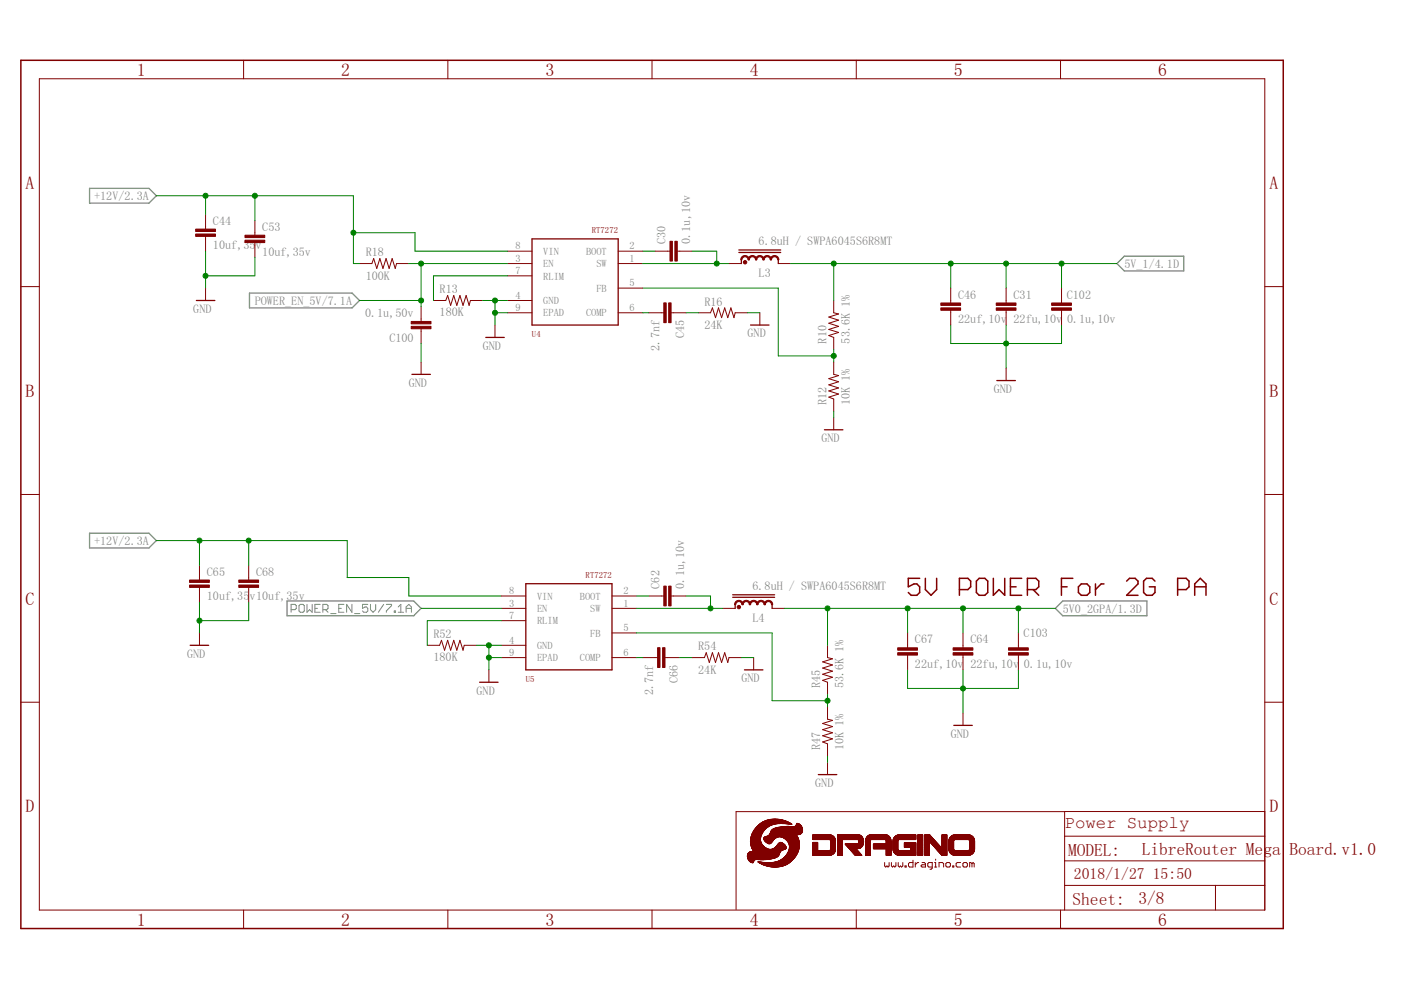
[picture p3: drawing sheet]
<svg xmlns="http://www.w3.org/2000/svg" width="297mm" height="210mm" viewBox="0 0 297 210" stroke-linecap="round" stroke-linejoin="round" font-family="sans-serif">
<defs><g id="words">
<g font-size="3.8" fill="#800000">
<text x="29" y="16.1">1</text>
<text x="72.3" y="16.1">2</text>
<text x="115.6" y="16.1">3</text>
<text x="158.9" y="16.1">4</text>
<text x="202.2" y="16.1">5</text>
<text x="245.5" y="16.1">6</text>
<text x="5.4" y="40.1">A</text>
<text x="269.2" y="40.1">A</text>
<text x="5.4" y="84.1">B</text>
<text x="269.2" y="84.1">B</text>
<text x="5.4" y="128.2">C</text>
<text x="269.2" y="128.2">C</text>
<text x="5.4" y="172.3">D</text>
<text x="269.2" y="172.3">D</text>
<text x="29" y="196.2">1</text>
<text x="72.3" y="196.2">2</text>
<text x="115.6" y="196.2">3</text>
<text x="158.9" y="196.2">4</text>
<text x="202.2" y="196.2">5</text>
<text x="245.5" y="196.2">6</text>
</g>
<g font-size="3.7" fill="#800000">
<text x="225.7" y="175.7">Power Supply</text>
<text x="226.5" y="181.5">MODEL:</text>
<text x="242.1" y="181.2">LibreRouter Mega</text>
<text x="273.4" y="181.2">Board.v1.0</text>
<text x="227.4" y="191.8">Sheet:</text>
<text x="241.4" y="191.6">3/8</text>
</g>
<g font-size="3.3" fill="#800000">
<text x="227.7" y="186.4">2018/1/27</text>
<text x="244.4" y="186.4">15:50</text>
</g>
<g font-size="2.6" fill="#808080">
<text x="20" y="42.4">+12V/2.3A</text>
<text x="45.2" y="47.6">C44</text>
<text x="45.2" y="52.9">10uf,35</text>
<text x="54.2" y="52.9">v</text>
<text x="55.6" y="49">C53</text>
<text x="141.1" y="51.7" transform="rotate(-90 141.1 51.7)">C30</text>
<text x="146.3" y="51.7" transform="rotate(-90 146.3 51.7)">0.1u,10v</text>
<text x="160.8" y="52">6.8uH / SWPA6045S6R8MT</text>
<text x="55.6" y="54.2">10uf,35v</text>
<text x="77.5" y="59.3">100K</text>
<text x="77.5" y="54.3">R18</text>
<text x="160.8" y="58.7">L3</text>
<text x="238.4" y="56.8">5V_1/4.1D</text>
<text x="54" y="64.6">POWER_EN_5V/7.1A</text>
<text x="93.2" y="62.2">R13</text>
<text x="149.3" y="64.8">R16</text>
<text x="203.1" y="63.3">C46</text>
<text x="214.9" y="63.3">C31</text>
<text x="226.2" y="63.3">C102</text>
<text x="41" y="66.3">GND</text>
<text x="77.4" y="67.2">0.1u,50v</text>
<text x="93.2" y="67.1">180K</text>
<text x="145" y="71.8" transform="rotate(-90 145 71.8)">C45</text>
<text x="149.3" y="69.7">24K</text>
<text x="158.5" y="71.5">GND</text>
<text x="203.1" y="68.5">22uf,10v</text>
<text x="214.9" y="68.5">22fu,10v</text>
<text x="226.2" y="68.5">0.1u,10v</text>
<text x="82.6" y="72.4">C100</text>
<text x="102.3" y="74.2">GND</text>
<text x="139.8" y="74.3" transform="rotate(-90 139.8 74.3)">2.7nf</text>
<text x="175.2" y="72.8" transform="rotate(-90 175.2 72.8)">R10</text>
<text x="180.2" y="72.8" transform="rotate(-90 180.2 72.8)">53.6K 1%</text>
<text x="86.7" y="82">GND</text>
<text x="210.7" y="83.3">GND</text>
<text x="175.2" y="85.9" transform="rotate(-90 175.2 85.9)">R12</text>
<text x="180.2" y="85.9" transform="rotate(-90 180.2 85.9)">10K 1%</text>
<text x="174.1" y="93.7">GND</text>
<text x="20" y="115.5">+12V/2.3A</text>
<text x="43.9" y="122.1">C65</text>
<text x="54.3" y="122.1">C68</text>
<text x="139.8" y="124.8" transform="rotate(-90 139.8 124.8)">C62</text>
<text x="145" y="124.8" transform="rotate(-90 145 124.8)">0.1u,10v</text>
<text x="159.5" y="125.1">6.8uH / SWPA6045S6R8MT</text>
<text x="43.9" y="127.3">10uf,35</text>
<text x="52.9" y="127.3">v10uf,35v</text>
<text x="159.5" y="131.8">L4</text>
<text x="225.3" y="129.9">5V0_2GPA/1.3D</text>
<text x="91.9" y="135.3">R52</text>
<text x="148" y="137.9">R54</text>
<text x="194" y="136.4">C67</text>
<text x="205.7" y="136.4">C64</text>
<text x="217" y="135.1">C103</text>
<text x="39.7" y="139.4">GND</text>
<text x="91.9" y="140.2">180K</text>
<text x="148" y="142.8">24K</text>
<text x="194" y="141.6">22uf,10v</text>
<text x="205.7" y="141.6">22fu,10v</text>
<text x="217.1" y="141.6">0.1u,10v</text>
<text x="101" y="147.3">GND</text>
<text x="138.5" y="147.4" transform="rotate(-90 138.5 147.4)">2.7nf</text>
<text x="143.7" y="144.9" transform="rotate(-90 143.7 144.9)">C66</text>
<text x="157.2" y="144.6">GND</text>
<text x="173.9" y="146" transform="rotate(-90 173.9 146)">R45</text>
<text x="178.8" y="146" transform="rotate(-90 178.8 146)">53.6K 1%</text>
<text x="173.9" y="159" transform="rotate(-90 173.9 159)">R47</text>
<text x="178.8" y="159" transform="rotate(-90 178.8 159)">10K 1%</text>
<text x="201.6" y="156.4">GND</text>
<text x="172.8" y="166.8">GND</text>
</g>
<g font-size="2.2" fill="#808080">
<text x="109.3" y="52.9">8</text>
<text x="133.5" y="52.9">2</text>
<text x="109.3" y="55.5">3</text>
<text x="109.3" y="58.1">7</text>
<text x="115.2" y="54">VIN</text>
<text x="115.2" y="56.7">EN</text>
<text x="115.2" y="59.3">RLIM</text>
<text x="124.3" y="54">BOOT</text>
<text x="126.5" y="56.7">SW</text>
<text x="133.5" y="55.5">1</text>
<text x="109.3" y="63.3">4</text>
<text x="109.3" y="66">9</text>
<text x="115.2" y="64.5">GND</text>
<text x="126.5" y="61.9">FB</text>
<text x="133.5" y="60.7">5</text>
<text x="133.5" y="66">6</text>
<text x="115.2" y="67.1">EPAD</text>
<text x="124.3" y="67.1">COMP</text>
<text x="108" y="126">8</text>
<text x="108" y="128.6">3</text>
<text x="108" y="131.2">7</text>
<text x="113.9" y="127.2">VIN</text>
<text x="113.9" y="129.8">EN</text>
<text x="123" y="127.2">BOOT</text>
<text x="125.2" y="129.8">SW</text>
<text x="132.2" y="126">2</text>
<text x="132.2" y="128.6">1</text>
<text x="108" y="136.5">4</text>
<text x="113.9" y="132.4">RLIM</text>
<text x="113.9" y="137.6">GND</text>
<text x="125.2" y="135">FB</text>
<text x="132.2" y="133.8">5</text>
<text x="108" y="139.1">9</text>
<text x="113.9" y="140.2">EPAD</text>
<text x="123" y="140.2">COMP</text>
<text x="132.2" y="139.1">6</text>
</g>
<g font-size="1.8" fill="#800000">
<text x="125.5" y="49.4">RT7272</text>
<text x="112.8" y="71.5">U4</text>
<text x="124.2" y="122.5">RT7272</text>
<text x="111.5" y="144.6">U5</text>
</g>
</g></defs>
<path d="M19 39.9h12.6l1.5 1.6-1.5 1.6h-12.6zM236.8 55.9l1.6-1.6h12.6v3.1h-12.6zM52.9 62.1h21.8l1.5 1.6-1.5 1.6h-21.8zM19 113.1h12.6l1.5 1.5-1.5 1.6h-12.6zM60.9 127.4h26.8l1.6 1.6-1.6 1.6h-26.8zM223.8 129l1.5-1.6h17.9v3.2h-17.9z" fill="none" stroke="#808080" stroke-width=".28"/>
<g fill="none" stroke="#808080" stroke-width=".21">
<path d="M61.7 129.3h.8l.3-.3v-.6l-.3-.3h-.8v1.7M63.7 128.1h.5l.3 .3v1.1l-.3 .3h-.5l-.3-.3v-1.1zM65.1 128.1v1.7l.5-.5 .6 .5v-1.7M66.8 129h.5M67.9 128.1h-1.1v1.7h1.1M68.5 129.3h.8l.3-.3v-.6l-.3-.3h-.8v1.7M69 129.3l.6 .5M70.1 130.1h1.1M71.8 129h.6M72.9 128.1h-1.1v1.7h1.1M74.6 128.1v1.7l-1.1-1.7v1.7M75.2 130.1h1.1"/>
<path d="M78 128.1h-1.1v.9l.8-.3 .3 .3v.5l-.3 .3h-.6l-.2-.3M78.5 128.1v1.2l.6 .5 .6-.5v-1.2M81.3 128.1l-1.1 1.7M81.9 128.1h1.1v.3l-1.1 1.1v.3M83.6 129.5h.3v.3h-.3zM84.4 129.8h1.2M84.4 128.7l.6-.6v1.7M86.1 129h1.1M86.1 129.8v-1.1l.6-.6 .5 .6v1.1"/>
</g>
<g fill="none" stroke="#800000" stroke-width=".32">
<path d="M4.4 12.8h267.7v184.1h-267.7zM195 122.6h-2.4v1.8l1.2-.6h.6l.6 .6v1.2l-.6 .6h-1.2l-.6-.6M196.2 122.6v2.4l1.2 1.2 1.2-1.2v-2.4M203.4 125h1.8l.6-.6v-1.2l-.6-.6h-1.8v3.6M207.6 122.6h1.2l.6 .6v2.4l-.6 .6h-1.2l-.6-.6v-2.4zM210.6 122.6v3.6l1.2-1.2 1.2 1.2v-3.6M214.2 124.4h1.2M216.6 122.6h-2.4v3.6h2.4M217.8 125h1.8l.6-.6v-1.2l-.6-.6h-1.8v3.6M219 125l1.2 1.2M225 124.4h1.3M227.5 122.6h-2.5v3.6"/>
<path d="M229.3 123.8h1.2l.6 .6v1.2l-.6 .6h-1.2l-.7-.6v-1.2zM232.3 123.8v2.4M234.1 123.8h-.6l-1.2 1.2M238.9 123.2l.6-.6h1.2l.6 .6v.6l-2.4 2.4h2.4M244.9 123.2l-.6-.6h-1.2l-.6 .6v2.4l.6 .6h1.2l.6-.6v-1.2h-1.2M249.7 125h1.8l.6-.6v-1.2l-.6-.6h-1.8v3.6M253.3 124.4h2.4M253.3 126.2v-2.4l1.2-1.2 1.2 1.2v2.4"/>
</g>
<g fill="none" stroke="#800000" stroke-width=".21">
<path d="M8.3 16.7h259.9v176.3h-259.9zM51.6 12.8v3.9M95 12.8v3.9M138.2 12.8v3.9M181.5 12.8v3.9M224.9 12.8v3.9M43.6 45.4v3.2M43.6 50.1v3.2M54 46.7v3.2M54 51.4v3.2M76.2 55.9h2.6l.4-1.1 .7 2.1 .6-2.1 .7 2.1 .7-2.1 .6 2.1 .6-2.1 .7 2.1 .3-1h2.6M107.6 53.3h5.2"/>
<path d="M107.6 55.9h5.2M107.6 58.5h5.2M131.1 53.3h5.2M131.1 55.9h5.2M138.9 53.3h3.1M143.6 53.3h3.1M154.6 55.9h2.6M165 55.9h2.6M4.4 60.8h3.9M43.6 61.1v2.6M89.3 65v3.1M89.3 69.7v3.1"/>
<path d="M89.3 76.8v2.6M91.9 63.7h2.6l.4-1 .6 2 .7-2 .7 2 .6-2 .7 2 .6-2 .7 2 .2-1h2.6M104.9 68.9v2.6M107.6 66.3h5.2M107.6 63.7h5.2M131.1 66.3h5.2M131.1 61.1h5.2M137.6 66.3h3.1M142.3 66.3h3.1M148 66.3h2.6l.4-1 .7 2.1 .6-2.1 .7 2.1 .6-2.1 .7 2.1 .7-2.1 .6 2.1 .3-1.1h2.6M161.1 66.3v2.6M176.8 63.7v2.6l1 .3-2.1 .6 2.1 .7-2.1 .6 2.1 .7-2.1 .6 2.1 .7-2.1 .6 1.1 .4v2.6"/>
<path d="M176.8 76.8v2.6l1 .2-2.1 .7 2.1 .6-2.1 .7 2.1 .7-2.1 .6 2.1 .6-2.1 .7 1.1 .4v2.6M201.6 61.1v3.1M201.6 65.8v3.1M213.3 61.1v3.1M213.3 65.8v3.1M213.3 78.1v2.6M225.1 61.1v3.1M225.1 65.8v3.1M268.2 60.8h3.9M176.8 88.5v2.6M4.4 104.8h3.9M42.3 119.8v3.2"/>
<path d="M52.7 119.8v3.2M268.2 104.8h3.9M42.3 124.5v3.2M42.3 134.2v2.6M52.7 124.5v3.2M90.6 136.8h2.6l.4-1 .7 2.1 .6-2.1 .6 2.1 .7-2.1 .7 2.1 .6-2.1 .7 2.1 .2-1.1h2.6M106.3 126.4h5.2M106.3 129h5.2M106.3 139.4h5.2M106.3 131.6h5.2M106.3 136.8h5.2M129.8 126.4h5.2"/>
<path d="M129.8 129h5.2M129.8 139.4h5.2M129.8 134.2h5.2M136.3 139.4h3.1M137.6 126.4h3.1M141 139.4h3.1M142.3 126.4h3.1M146.7 139.4h2.7l.3-1 .7 2.1 .6-2.1 .7 2.1 .6-2.1 .7 2.1 .6-2.1 .7 2.1 .3-1.1h2.6M153.3 129h2.6M159.8 139.4v2.6M163.7 129h2.6M175.5 136.8v2.6l1 .3-2.1 .6 2.1 .7-2.1 .6 2.1 .7-2.1 .7 2.1 .6-2.1 .7 1.1 .4v2.6"/>
<path d="M192.4 134.2v3.1M192.4 138.9v3.1M204.2 134.2v3.1M204.2 138.9v3.1M215.9 134.2v3.1M215.9 138.9v3.1M4.4 148.9h3.9M103.7 142v2.7M175.5 149.9v2.6l1 .2-2.1 .7 2.1 .7-2.1 .6 2.1 .7-2.1 .6 2.1 .7-2.1 .6 1.1 .4v2.6M204.2 151.2v2.6M268.2 148.9h3.9M175.5 161.6v2.6"/>
<path d="M225.7 177.3h42.5M225.7 172.1h-69.6v20.7M268.2 172.1h-42.5v20.9M51.6 193v3.9M95 193v3.9M138.2 193v3.9M181.5 193v3.9M187.6 182.9v.7l.2 .2 .2-.2 .3 .2 .2-.2v-.7M189 182.9v.7l.2 .2 .3-.2 .2 .2 .2-.2v-.7M190.4 182.9v.7l.3 .2 .2-.2 .3 .2 .2-.2v-.7M191.9 183.6h.2v.2h-.2zM193.6 182.4v1.4h-.8l-.2-.2v-.5l.2-.2h.8"/>
<path d="M194.1 182.9v.9M194.8 182.9h-.3l-.4 .4M195.5 182.9h.5l.2 .2v.7h-.7l-.2-.2 .2-.3h.7M197.7 183.8h-.8l-.2-.2v-.5l.2-.2h.8v1.2l-.3 .2h-.2M198.1 183.8h.5M198.1 182.9h.3v.9M198.4 182.2v.2M199.1 183.8v-.9h.7l.3 .2v.7M200.5 183.1l.3-.2h.5l.2 .2v.5l-.2 .2h-.5l-.3-.2zM202 183.6h.2v.2h-.2zM203.7 182.9h-.8l-.2 .2v.5l.2 .2h.8M204.4 182.9h.5l.2 .2v.5l-.2 .2h-.5l-.2-.2v-.5z"/>
<path d="M206.1 183.1l-.5-.2v.9M206.1 183.1v.7M206.1 183.1l.2-.2 .2 .2v.7M224.9 193v3.9M225.7 187.7h42.5M225.7 182.5h42.5M257.7 187.7v5.3"/>
</g>
<g fill="#800000" stroke="#800000" stroke-width=".21">
<path d="M143.1 51.2h.5v4.2h-.5z"/>
<path d="M142 51.2h.6v4.2h-.6z"/>
<path d="M211.2 65.3h4.2v.5h-4.2z"/>
<path d="M211.2 64.2h4.2v.5h-4.2z"/>
<path d="M41.5 49.6h4.2v.5h-4.2z"/>
<path d="M41.5 48.6h4.2v.5h-4.2z"/>
<path d="M140.7 64.2h.5v4.2h-.5z"/>
<path d="M141.8 64.2h.5v4.2h-.5z"/>
<path d="M199.5 65.3h4.2v.5h-4.2z"/>
<path d="M199.5 64.2h4.2v.5h-4.2z"/>
<path d="M51.9 50.9h4.2v.5h-4.2z"/>
<path d="M51.9 49.9h4.2v.5h-4.2z"/>
<path d="M141.8 124.3h.5v4.2h-.5z"/>
<path d="M140.7 124.3h.5v4.2h-.5z"/>
<path d="M202.1 138.4h4.2v.5h-4.2z"/>
<path d="M202.1 137.4h4.2v.5h-4.2z"/>
<path d="M40.2 124h4.2v.5h-4.2z"/>
<path d="M40.2 123h4.2v.5h-4.2z"/>
<path d="M139.4 137.3h.5v4.2h-.5z"/>
<path d="M140.5 137.3h.5v4.2h-.5z"/>
<path d="M190.3 138.4h4.2v.5h-4.2z"/>
<path d="M190.3 137.4h4.2v.5h-4.2z"/>
<path d="M50.6 124h4.2v.5h-4.2z"/>
<path d="M50.6 123h4.2v.5h-4.2z"/>
<path d="M87.2 68.2h4.2v.5h-4.2z"/>
<path d="M87.2 69.2h4.2v.5h-4.2z"/>
<path d="M223 64.2h4.2v.5h-4.2z"/>
<path d="M223 65.3h4.2v.5h-4.2z"/>
<path d="M213.8 137.4h4.2v.5h-4.2z"/>
<path d="M213.8 138.4h4.2v.5h-4.2z"/>
<path d="M163.9 183.8h.8z"/>
<path d="M163.6 183.8h1.4z"/>
<path d="M163.4 183.7l1.8 .1z"/>
<path d="M163.2 183.7l2.2 .1z"/>
<path d="M163.1 183.7h2.4z"/>
<path d="M162.9 183.7h2.7z"/>
<path d="M162.8 183.6l3 .1z"/>
<path d="M162.7 183.6l3.2 .1z"/>
<path d="M162.6 183.6h3.3z"/>
<path d="M162.5 183.6h3.5z"/>
<path d="M162.4 183.5l3.7 .1z"/>
<path d="M162.3 183.5l3.9 .1z"/>
<path d="M162.3 183.5h3.9z"/>
<path d="M162.2 183.5h4.1z"/>
<path d="M162.1 183.4l4.3 .1z"/>
<path d="M162 183.4l4.5 .1z"/>
<path d="M161.9 183.4h4.6z"/>
<path d="M161.9 183.3l4.7 .1z"/>
<path d="M161.8 183.3l4.8 .1z"/>
<path d="M161.8 183.3h4.9z"/>
<path d="M161.7 183.3h5.1z"/>
<path d="M161.6 183.2l5.2 .1z"/>
<path d="M161.6 183.2l5.3 .1z"/>
<path d="M161.5 183.2h5.4z"/>
<path d="M161.5 183.2h5.5z"/>
<path d="M161.4 183.1l5.6 .1z"/>
<path d="M161.3 183.1h5.8z"/>
<path d="M161.2 183l6 .1z"/>
<path d="M161.2 183h6z"/>
<path d="M161.1 183h6.1z"/>
<path d="M161.1 183h6.2z"/>
<path d="M161 182.9l6.3 .1z"/>
<path d="M161 182.9h6.4z"/>
<path d="M159.5 182.9h.1z"/>
<path d="M161 182.9h1.6z"/>
<path d="M163.4 182.9h4z"/>
<path d="M159.4 182.9h.3z"/>
<path d="M160.9 182.9h1.2z"/>
<path d="M163.7 182.9h3.7z"/>
<path d="M159.3 182.8l.4 .1z"/>
<path d="M160.9 182.8l.9 .1z"/>
<path d="M163.9 182.8l3.5 .1z"/>
<path d="M159.3 182.8h.4z"/>
<path d="M160.8 182.8h.8z"/>
<path d="M164.1 182.8h3.4z"/>
<path d="M159.2 182.8h.5z"/>
<path d="M160.8 182.8h.6z"/>
<path d="M164.3 182.8h3.2z"/>
<path d="M160.7 182.8h.4z"/>
<path d="M164.4 182.8h3.1z"/>
<path d="M159.1 182.7l.6 .1z"/>
<path d="M160.7 182.7l.3 .1z"/>
<path d="M164.5 182.7l3.1 .1z"/>
<path d="M159.1 182.7h.6z"/>
<path d="M164.6 182.7h3z"/>
<path d="M159 182.7h.8z"/>
<path d="M164.7 182.7h2.9z"/>
<path d="M159 182.6l.7 .1z"/>
<path d="M164.8 182.6l2.9 .1z"/>
<path d="M159 182.6l.8 .1z"/>
<path d="M164.9 182.6l2.8 .1z"/>
<path d="M158.9 182.6h.9z"/>
<path d="M165 182.6h2.7z"/>
<path d="M165 182.6h2.8z"/>
<path d="M158.9 182.5l.9 .1z"/>
<path d="M165.1 182.5l2.7 .1z"/>
<path d="M158.9 182.5h1z"/>
<path d="M165.2 182.5h2.6z"/>
<path d="M158.8 182.5h1.1z"/>
<path d="M165.2 182.5h2.7z"/>
<path d="M158.8 182.4l1.1 .1z"/>
<path d="M165.3 182.4l2.6 .1z"/>
<path d="M165.4 182.4l2.5 .1z"/>
<path d="M158.8 182.4h1.1z"/>
<path d="M165.4 182.4h2.6z"/>
<path d="M158.8 182.4h1.2z"/>
<path d="M165.5 182.4h2.5z"/>
<path d="M158.7 182.3l1.3 .1z"/>
<path d="M165.5 182.3l2.5 .1z"/>
<path d="M165.6 182.3l2.4 .1z"/>
<path d="M158.7 182.3h1.4z"/>
<path d="M165.6 182.3h2.4z"/>
<path d="M158.7 182.2l1.4 .1z"/>
<path d="M161.2 182.2l.8 .1z"/>
<path d="M165.7 182.2l2.4 .1z"/>
<path d="M158.7 182.2l1.5 .1z"/>
<path d="M160.7 182.2l1.6 .1z"/>
<path d="M158.6 182.2h1.7z"/>
<path d="M160.4 182.2h2.2z"/>
<path d="M165.7 182.2h2.4z"/>
<path d="M158.6 182.2h4.2z"/>
<path d="M165.8 182.2h2.3z"/>
<path d="M158.6 182.1l4.4 .1z"/>
<path d="M165.8 182.1l2.4 .1z"/>
<path d="M158.6 182.1l4.6 .1z"/>
<path d="M158.6 182.1h4.7z"/>
<path d="M165.9 182.1h2.4z"/>
<path d="M158.6 182.1h4.9z"/>
<path d="M165.9 182.1h2.3z"/>
<path d="M158.6 182.1h5z"/>
<path d="M166 182.1h2.3z"/>
<path d="M158.6 182l5.2 .1z"/>
<path d="M166 182l2.3 .1z"/>
<path d="M158.6 182h5.3z"/>
<path d="M166 182h2.3z"/>
<path d="M158.6 182h5.4z"/>
<path d="M166.1 182h2.2z"/>
<path d="M158.6 181.9l5.5 .1z"/>
<path d="M166.1 181.9l2.3 .1z"/>
<path d="M158.6 181.9h5.6z"/>
<path d="M166.1 181.9h2.3z"/>
<path d="M158.6 181.9h5.7z"/>
<path d="M158.5 181.9h5.9z"/>
<path d="M166.2 181.9h2.2z"/>
<path d="M158.5 181.8l5.9 .1z"/>
<path d="M166.2 181.8l2.2 .1z"/>
<path d="M158.5 181.8h6z"/>
<path d="M166.3 181.8h2.2z"/>
<path d="M158.5 181.8h6.1z"/>
<path d="M158.5 181.7l6.1 .1z"/>
<path d="M166.3 181.7l2.2 .1z"/>
<path d="M158.5 181.7l6.2 .1z"/>
<path d="M166.3 181.7l2.3 .1z"/>
<path d="M158.5 181.7h6.2z"/>
<path d="M166.4 181.7h2.2z"/>
<path d="M158.5 181.7h6.3z"/>
<path d="M158.5 181.6l6.3 .1z"/>
<path d="M166.4 181.6l2.2 .1z"/>
<path d="M166.5 181.6l2.1 .1z"/>
<path d="M158.5 181.6h6.4z"/>
<path d="M166.5 181.6h2.2z"/>
<path d="M158.5 181.5l6.4 .1z"/>
<path d="M166.5 181.5l2.2 .1z"/>
<path d="M158.5 181.5l6.5 .1z"/>
<path d="M158.5 181.5h6.5z"/>
<path d="M166.5 181.5h2.2z"/>
<path d="M166.6 181.5h2.1z"/>
<path d="M158.5 181.4l6.5 .1z"/>
<path d="M166.6 181.4l2.1 .1z"/>
<path d="M166.6 181.4l2.2 .1z"/>
<path d="M158.5 181.4h6.5z"/>
<path d="M166.6 181.4h2.2z"/>
<path d="M158.5 181.4h6.6z"/>
<path d="M158.5 181.3l6.6 .1z"/>
<path d="M166.7 181.3l2.1 .1z"/>
<path d="M172.3 181.3l3.5 .1z"/>
<path d="M177.6 181.3l1 .1z"/>
<path d="M181.3 181.3l1.4 .1z"/>
<path d="M183.5 181.3l1 .1z"/>
<path d="M187.9 181.3l1 .1z"/>
<path d="M190.7 181.3l3.5 .1z"/>
<path d="M194.6 181.3l1 .1z"/>
<path d="M196.1 181.3l1 .1z"/>
<path d="M199.7 181.3l1 .1z"/>
<path d="M202.5 181.3l2.8 .1z"/>
<path d="M172.3 181.3l3.7 .1z"/>
<path d="M190.5 181.3l3.7 .1z"/>
<path d="M202.3 181.3l3.2 .1z"/>
<path d="M158.5 181.3h6.6z"/>
<path d="M166.7 181.3h2.1z"/>
<path d="M172.3 181.3h3.8z"/>
<path d="M177.6 181.3h1z"/>
<path d="M181.3 181.3h1.4z"/>
<path d="M183.5 181.3h1z"/>
<path d="M187.9 181.3h1z"/>
<path d="M190.4 181.3h3.8z"/>
<path d="M194.6 181.3h1z"/>
<path d="M196.1 181.3h1z"/>
<path d="M199.7 181.3h1z"/>
<path d="M202.2 181.3h3.4z"/>
<path d="M166.8 181.3h2z"/>
<path d="M172.3 181.3h4z"/>
<path d="M190.3 181.3h3.9z"/>
<path d="M199.6 181.3h1.1z"/>
<path d="M202.1 181.3h3.6z"/>
<path d="M158.5 181.2l6.6 .1z"/>
<path d="M166.8 181.2l2.1 .1z"/>
<path d="M172.3 181.2l4 .1z"/>
<path d="M177.6 181.2l1 .1z"/>
<path d="M181.3 181.2l1.3 .1z"/>
<path d="M183.5 181.2l1 .1z"/>
<path d="M187.9 181.2l1 .1z"/>
<path d="M190.2 181.2l4 .1z"/>
<path d="M194.6 181.2l1 .1z"/>
<path d="M196.1 181.2l1 .1z"/>
<path d="M199.6 181.2l1.1 .1z"/>
<path d="M202 181.2l3.8 .1z"/>
<path d="M172.3 181.2l4.1 .1z"/>
<path d="M181.2 181.2l1.4 .1z"/>
<path d="M190.1 181.2l4.1 .1z"/>
<path d="M158.5 181.2h6.6z"/>
<path d="M166.8 181.2h2.1z"/>
<path d="M172.3 181.2h4.1z"/>
<path d="M177.6 181.2h1z"/>
<path d="M181.2 181.2h1.4z"/>
<path d="M183.5 181.2h1z"/>
<path d="M187.9 181.2h1z"/>
<path d="M190.1 181.2h4.1z"/>
<path d="M194.6 181.2h1z"/>
<path d="M196.1 181.2h1z"/>
<path d="M199.6 181.2h1.1z"/>
<path d="M201.9 181.2h4z"/>
<path d="M158.5 181.2h6.7z"/>
<path d="M158.5 181.1l6.7 .1z"/>
<path d="M166.8 181.1l2.1 .1z"/>
<path d="M172.3 181.1l4.2 .1z"/>
<path d="M177.6 181.1l1 .1z"/>
<path d="M181.1 181.1l1.4 .1z"/>
<path d="M183.5 181.1l1 .1z"/>
<path d="M187.9 181.1l1 .1z"/>
<path d="M190 181.1l4.2 .1z"/>
<path d="M194.6 181.1l1 .1z"/>
<path d="M196.1 181.1l1 .1z"/>
<path d="M199.5 181.1l1.2 .1z"/>
<path d="M201.8 181.1l4.2 .1z"/>
<path d="M158.5 181.1h6.7z"/>
<path d="M166.9 181.1h2z"/>
<path d="M172.3 181.1h4.2z"/>
<path d="M177.6 181.1h1z"/>
<path d="M181.1 181.1h1.4z"/>
<path d="M183.5 181.1h1z"/>
<path d="M187.9 181.1h1z"/>
<path d="M190 181.1h4.2z"/>
<path d="M194.6 181.1h1z"/>
<path d="M196.1 181.1h1z"/>
<path d="M199.5 181.1h1.2z"/>
<path d="M201.8 181.1h4.2z"/>
<path d="M158.6 181.1h6.6z"/>
<path d="M172.3 181.1h4.3z"/>
<path d="M189.9 181.1h4.3z"/>
<path d="M201.7 181.1h4.4z"/>
<path d="M166.9 181.1h2.1z"/>
<path d="M158.5 181l6.7 .1z"/>
<path d="M166.9 181l2.1 .1z"/>
<path d="M172.3 181l4.4 .1z"/>
<path d="M177.6 181l1 .1z"/>
<path d="M181.1 181l1.4 .1z"/>
<path d="M183.5 181l1 .1z"/>
<path d="M187.9 181l1 .1z"/>
<path d="M189.8 181l4.4 .1z"/>
<path d="M194.6 181l1 .1z"/>
<path d="M196.1 181l1 .1z"/>
<path d="M199.4 181l1.3 .1z"/>
<path d="M201.7 181l4.4 .1z"/>
<path d="M158.6 181h6.6z"/>
<path d="M166.9 181h2.1z"/>
<path d="M172.3 181h4.4z"/>
<path d="M177.6 181h1z"/>
<path d="M181 181h1.4z"/>
<path d="M183.5 181h1z"/>
<path d="M187.9 181h1z"/>
<path d="M189.8 181h4.4z"/>
<path d="M194.6 181h1z"/>
<path d="M196.1 181h1z"/>
<path d="M199.4 181h1.3z"/>
<path d="M201.6 181h4.6z"/>
<path d="M158.6 181h6.7z"/>
<path d="M199.3 181h1.4z"/>
<path d="M158.6 180.9l6.7 .1z"/>
<path d="M167 180.9l2 .1z"/>
<path d="M172.3 180.9l4.5 .1z"/>
<path d="M177.6 180.9l1 .1z"/>
<path d="M181 180.9l1.4 .1z"/>
<path d="M183.5 180.9l1 .1z"/>
<path d="M187.9 180.9l1 .1z"/>
<path d="M189.7 180.9l4.5 .1z"/>
<path d="M194.6 180.9l1 .1z"/>
<path d="M196.1 180.9l1 .1z"/>
<path d="M199.3 180.9l1.4 .1z"/>
<path d="M201.6 180.9l4.6 .1z"/>
<path d="M158.6 180.9h6.7z"/>
<path d="M167 180.9h2.1z"/>
<path d="M172.3 180.9h4.5z"/>
<path d="M177.6 180.9h1z"/>
<path d="M181 180.9h1.4z"/>
<path d="M183.5 180.9h1z"/>
<path d="M187.9 180.9h1z"/>
<path d="M189.7 180.9h4.5z"/>
<path d="M194.6 180.9h1z"/>
<path d="M196.1 180.9h1z"/>
<path d="M199.3 180.9h1.4z"/>
<path d="M201.5 180.9h4.8z"/>
<path d="M158.7 180.9h6.6z"/>
<path d="M180.9 180.9h1.4z"/>
<path d="M158.7 180.8l6.6 .1z"/>
<path d="M167 180.8l2.1 .1z"/>
<path d="M172.3 180.8l4.6 .1z"/>
<path d="M177.6 180.8l1 .1z"/>
<path d="M180.9 180.8l1.4 .1z"/>
<path d="M183.5 180.8l1 .1z"/>
<path d="M187.9 180.8l1 .1z"/>
<path d="M189.6 180.8l4.6 .1z"/>
<path d="M194.6 180.8l1 .1z"/>
<path d="M196.1 180.8l1 .1z"/>
<path d="M199.3 180.8l1.4 .1z"/>
<path d="M201.5 180.8l4.8 .1z"/>
<path d="M158.7 180.8h6.6z"/>
<path d="M167 180.8h2.1z"/>
<path d="M172.3 180.8h4.6z"/>
<path d="M177.6 180.8h1z"/>
<path d="M180.8 180.8h1.4z"/>
<path d="M183.5 180.8h1z"/>
<path d="M187.9 180.8h1z"/>
<path d="M189.6 180.8h4.6z"/>
<path d="M194.6 180.8h1z"/>
<path d="M196.1 180.8h1z"/>
<path d="M199.2 180.8h1.5z"/>
<path d="M201.5 180.8h4.8z"/>
<path d="M158.8 180.8h6.5z"/>
<path d="M167.1 180.8h2z"/>
<path d="M201.4 180.8h5z"/>
<path d="M158.8 180.7l6.6 .1z"/>
<path d="M167 180.7l2.1 .1z"/>
<path d="M172.3 180.7l4.6 .1z"/>
<path d="M177.6 180.7l1 .1z"/>
<path d="M180.8 180.7l1.4 .1z"/>
<path d="M183.5 180.7l1 .1z"/>
<path d="M187.9 180.7l1 .1z"/>
<path d="M189.6 180.7l4.6 .1z"/>
<path d="M194.6 180.7l1 .1z"/>
<path d="M196.1 180.7l1 .1z"/>
<path d="M199.2 180.7l1.5 .1z"/>
<path d="M201.4 180.7l5 .1z"/>
<path d="M167.1 180.7l2 .1z"/>
<path d="M199.1 180.7l1.6 .1z"/>
<path d="M158.9 180.7h6.5z"/>
<path d="M167.1 180.7h2.1z"/>
<path d="M172.3 180.7h4.7z"/>
<path d="M177.6 180.7h1z"/>
<path d="M180.7 180.7h1.4z"/>
<path d="M183.5 180.7h1z"/>
<path d="M187.9 180.7h1z"/>
<path d="M189.5 180.7h4.7z"/>
<path d="M194.6 180.7h1z"/>
<path d="M196.1 180.7h1z"/>
<path d="M199.1 180.7h1.6z"/>
<path d="M201.4 180.7h5z"/>
<path d="M167.1 180.7h2z"/>
<path d="M158.9 180.6l6.5 .1z"/>
<path d="M167.1 180.6l2.1 .1z"/>
<path d="M172.3 180.6l4.7 .1z"/>
<path d="M177.6 180.6l1 .1z"/>
<path d="M180.7 180.6l1.4 .1z"/>
<path d="M183.5 180.6l1 .1z"/>
<path d="M187.9 180.6l1 .1z"/>
<path d="M189.5 180.6l4.7 .1z"/>
<path d="M194.6 180.6l1 .1z"/>
<path d="M196.1 180.6l1 .1z"/>
<path d="M199.1 180.6l1.6 .1z"/>
<path d="M201.4 180.6l5 .1z"/>
<path d="M159 180.6l6.4 .1z"/>
<path d="M201.3 180.6l5.2 .1z"/>
<path d="M159.1 180.6h6.3z"/>
<path d="M167.1 180.6h2.1z"/>
<path d="M172.3 180.6h4.7z"/>
<path d="M177.6 180.6h1z"/>
<path d="M180.7 180.6h1.4z"/>
<path d="M183.5 180.6h1z"/>
<path d="M187.9 180.6h1z"/>
<path d="M189.5 180.6h4.7z"/>
<path d="M194.6 180.6h1z"/>
<path d="M196.1 180.6h1z"/>
<path d="M199 180.6h1.7z"/>
<path d="M201.3 180.6h5.2z"/>
<path d="M159.2 180.6h6.3z"/>
<path d="M167.2 180.6h2z"/>
<path d="M180.6 180.6h1.4z"/>
<path d="M159.8 180.5l5.7 .1z"/>
<path d="M167.2 180.5l2 .1z"/>
<path d="M172.3 180.5l4.7 .1z"/>
<path d="M177.6 180.5l1 .1z"/>
<path d="M180.6 180.5l1.4 .1z"/>
<path d="M183.5 180.5l1 .1z"/>
<path d="M187.9 180.5l1 .1z"/>
<path d="M189.5 180.5l4.7 .1z"/>
<path d="M194.6 180.5l1 .1z"/>
<path d="M196.1 180.5l1 .1z"/>
<path d="M199 180.5l1.7 .1z"/>
<path d="M201.3 180.5l5.2 .1z"/>
<path d="M172.3 180.5l4.8 .1z"/>
<path d="M189.4 180.5l4.8 .1z"/>
<path d="M159.8 180.5h5.7z"/>
<path d="M167.2 180.5h2z"/>
<path d="M172.3 180.5h4.8z"/>
<path d="M177.6 180.5h1z"/>
<path d="M180.6 180.5h1.4z"/>
<path d="M183.5 180.5h1z"/>
<path d="M187.9 180.5h1z"/>
<path d="M189.4 180.5h4.8z"/>
<path d="M194.6 180.5h1z"/>
<path d="M196.1 180.5h1z"/>
<path d="M198.9 180.5h1.8z"/>
<path d="M201.3 180.5h5.2z"/>
<path d="M159.8 180.4l5.7 .1z"/>
<path d="M167.2 180.4l2 .1z"/>
<path d="M172.3 180.4l4.8 .1z"/>
<path d="M177.6 180.4l1 .1z"/>
<path d="M180.5 180.4l1.4 .1z"/>
<path d="M183.5 180.4l1 .1z"/>
<path d="M187.9 180.4l1 .1z"/>
<path d="M189.4 180.4l4.8 .1z"/>
<path d="M194.6 180.4l1 .1z"/>
<path d="M196.1 180.4l1 .1z"/>
<path d="M198.9 180.4l1.8 .1z"/>
<path d="M201.3 180.4l5.2 .1z"/>
<path d="M159.7 180.4l5.8 .1z"/>
<path d="M159.7 180.4h5.9z"/>
<path d="M167.2 180.4h2z"/>
<path d="M172.3 180.4h4.8z"/>
<path d="M177.6 180.4h1z"/>
<path d="M180.5 180.4h1.4z"/>
<path d="M183.5 180.4h1z"/>
<path d="M187.9 180.4h1z"/>
<path d="M189.4 180.4h4.8z"/>
<path d="M194.6 180.4h1z"/>
<path d="M196.1 180.4h1z"/>
<path d="M198.9 180.4h1.8z"/>
<path d="M201.3 180.4h5.2z"/>
<path d="M198.8 180.4h1.9z"/>
<path d="M201.2 180.4h5.4z"/>
<path d="M159.7 180.3l5.9 .1z"/>
<path d="M167.2 180.3l2.1 .1z"/>
<path d="M172.3 180.3l4.8 .1z"/>
<path d="M177.6 180.3l1 .1z"/>
<path d="M180.4 180.3l1.4 .1z"/>
<path d="M183.5 180.3l1 .1z"/>
<path d="M187.9 180.3l1 .1z"/>
<path d="M189.4 180.3l4.8 .1z"/>
<path d="M194.6 180.3l1 .1z"/>
<path d="M196.1 180.3l1 .1z"/>
<path d="M198.8 180.3l1.9 .1z"/>
<path d="M201.2 180.3l5.4 .1z"/>
<path d="M159.7 180.3l6 .1z"/>
<path d="M172.3 180.3l1.1 .1z"/>
<path d="M175.8 180.3l1.3 .1z"/>
<path d="M189.4 180.3l1.3 .1z"/>
<path d="M193.1 180.3l1.1 .1z"/>
<path d="M201.2 180.3l1.3 .1z"/>
<path d="M205.3 180.3l1.3 .1z"/>
<path d="M159.7 180.3h6z"/>
<path d="M167.2 180.3h2.1z"/>
<path d="M172.3 180.3h1.1z"/>
<path d="M175.9 180.3h1.2z"/>
<path d="M177.6 180.3h1z"/>
<path d="M180.4 180.3h1.4z"/>
<path d="M183.5 180.3h1z"/>
<path d="M187.9 180.3h1z"/>
<path d="M189.4 180.3h1.2z"/>
<path d="M193.1 180.3h1.1z"/>
<path d="M194.6 180.3h1z"/>
<path d="M196.1 180.3h1z"/>
<path d="M198.8 180.3h1.9z"/>
<path d="M201.2 180.3h1.2z"/>
<path d="M205.4 180.3h1.2z"/>
<path d="M159.7 180.3h6.1z"/>
<path d="M167.3 180.3h2z"/>
<path d="M176 180.3h1.1z"/>
<path d="M189.4 180.3h1.1z"/>
<path d="M159.6 180.2l6.2 .1z"/>
<path d="M167.3 180.2l2 .1z"/>
<path d="M172.3 180.2l1.1 .1z"/>
<path d="M176 180.2l1.1 .1z"/>
<path d="M177.6 180.2l1 .1z"/>
<path d="M180.4 180.2l1.4 .1z"/>
<path d="M183.5 180.2l1 .1z"/>
<path d="M187.9 180.2l1 .1z"/>
<path d="M189.4 180.2l1.1 .1z"/>
<path d="M193.1 180.2l1.1 .1z"/>
<path d="M194.6 180.2l1 .1z"/>
<path d="M196.1 180.2l1 .1z"/>
<path d="M198.8 180.2l1.9 .1z"/>
<path d="M201.2 180.2l1.1 .1z"/>
<path d="M205.5 180.2l1.1 .1z"/>
<path d="M159.6 180.2l6.3 .1z"/>
<path d="M180.3 180.2l1.4 .1z"/>
<path d="M198.7 180.2l2 .1z"/>
<path d="M159.6 180.2h6.4z"/>
<path d="M167.3 180.2h2z"/>
<path d="M172.3 180.2h1.1z"/>
<path d="M176.1 180.2h1z"/>
<path d="M177.6 180.2h1z"/>
<path d="M180.3 180.2h1.4z"/>
<path d="M183.5 180.2h1z"/>
<path d="M187.9 180.2h1z"/>
<path d="M189.4 180.2h1z"/>
<path d="M193.1 180.2h1.1z"/>
<path d="M194.6 180.2h1z"/>
<path d="M196.1 180.2h1z"/>
<path d="M198.7 180.2h2z"/>
<path d="M201.2 180.2h1z"/>
<path d="M205.5 180.2h1.1z"/>
<path d="M159.6 180.1l6.5 .1z"/>
<path d="M167.3 180.1l2 .1z"/>
<path d="M172.3 180.1l1.1 .1z"/>
<path d="M176.1 180.1l1 .1z"/>
<path d="M177.6 180.1l1 .1z"/>
<path d="M180.3 180.1l1.4 .1z"/>
<path d="M183.5 180.1l1 .1z"/>
<path d="M187.9 180.1l1 .1z"/>
<path d="M189.4 180.1l1 .1z"/>
<path d="M193.1 180.1l1.1 .1z"/>
<path d="M194.6 180.1l1 .1z"/>
<path d="M196.1 180.1l1 .1z"/>
<path d="M198.6 180.1l2.1 .1z"/>
<path d="M201.2 180.1l1 .1z"/>
<path d="M205.5 180.1l1.1 .1z"/>
<path d="M159.6 180.1h6.6z"/>
<path d="M167.3 180.1h2z"/>
<path d="M172.3 180.1h1.1z"/>
<path d="M176.1 180.1h1z"/>
<path d="M177.6 180.1h1z"/>
<path d="M180.2 180.1h1.4z"/>
<path d="M183.5 180.1h1z"/>
<path d="M187.9 180.1h1z"/>
<path d="M189.4 180.1h1z"/>
<path d="M193.1 180.1h1.1z"/>
<path d="M194.6 180.1h1z"/>
<path d="M196.1 180.1h1z"/>
<path d="M198.6 180.1h2.1z"/>
<path d="M201.2 180.1h1z"/>
<path d="M205.6 180.1h1z"/>
<path d="M159.6 180.1h6.7z"/>
<path d="M167.3 180.1h2.1z"/>
<path d="M159.5 180.1h3.7z"/>
<path d="M163.5 180.1h2.8z"/>
<path d="M189.3 180.1h1.1z"/>
<path d="M159.6 180l3.4 .1z"/>
<path d="M163.6 180l2.8 .1z"/>
<path d="M167.3 180l2.1 .1z"/>
<path d="M172.3 180l1.1 .1z"/>
<path d="M176.1 180l1 .1z"/>
<path d="M177.6 180l1 .1z"/>
<path d="M180.2 180l1.4 .1z"/>
<path d="M183.5 180l1 .1z"/>
<path d="M187.9 180l1 .1z"/>
<path d="M189.3 180l1.1 .1z"/>
<path d="M193.1 180l1.1 .1z"/>
<path d="M194.6 180l1 .1z"/>
<path d="M196.1 180l1 .1z"/>
<path d="M198.5 180l2.2 .1z"/>
<path d="M201.2 180l1 .1z"/>
<path d="M205.6 180l1 .1z"/>
<path d="M159.5 180h3.4z"/>
<path d="M163.7 180h2.8z"/>
<path d="M167.3 180h2.1z"/>
<path d="M172.3 180h1.1z"/>
<path d="M176.1 180h1z"/>
<path d="M177.6 180h1z"/>
<path d="M180.1 180h1.4z"/>
<path d="M183.5 180h1z"/>
<path d="M187.9 180h1z"/>
<path d="M189.3 180h1.1z"/>
<path d="M193.1 180h1.1z"/>
<path d="M194.6 180h1z"/>
<path d="M196.1 180h1z"/>
<path d="M198.5 180h2.2z"/>
<path d="M201.2 180h1z"/>
<path d="M205.6 180h1z"/>
<path d="M159.5 180h3.3z"/>
<path d="M163.8 180h2.7z"/>
<path d="M159.5 180h3.2z"/>
<path d="M163.9 180h2.7z"/>
<path d="M159.5 179.9l3.2 .1z"/>
<path d="M164 179.9l2.6 .1z"/>
<path d="M167.3 179.9l2.1 .1z"/>
<path d="M172.3 179.9l1.1 .1z"/>
<path d="M176.1 179.9l1 .1z"/>
<path d="M177.6 179.9l1 .1z"/>
<path d="M180.1 179.9l1.4 .1z"/>
<path d="M183.5 179.9l1 .1z"/>
<path d="M185.2 179.9l3.7 .1z"/>
<path d="M189.3 179.9l1.1 .1z"/>
<path d="M193.1 179.9l1.1 .1z"/>
<path d="M194.6 179.9l1 .1z"/>
<path d="M196.1 179.9l1 .1z"/>
<path d="M198.5 179.9l2.2 .1z"/>
<path d="M201.2 179.9l1 .1z"/>
<path d="M205.6 179.9l1 .1z"/>
<path d="M159.4 179.9h3.2z"/>
<path d="M164 179.9h2.6z"/>
<path d="M167.3 179.9h2.1z"/>
<path d="M172.3 179.9h1.1z"/>
<path d="M176.1 179.9h1z"/>
<path d="M177.6 179.9h1z"/>
<path d="M180.1 179.9h1.8z"/>
<path d="M183.5 179.9h1z"/>
<path d="M185.2 179.9h3.7z"/>
<path d="M189.3 179.9h1.1z"/>
<path d="M193.1 179.9h1.1z"/>
<path d="M194.6 179.9h1z"/>
<path d="M196.1 179.9h1z"/>
<path d="M198.4 179.9h2.3z"/>
<path d="M201.2 179.9h1z"/>
<path d="M205.6 179.9h1z"/>
<path d="M159.5 179.9h3.1z"/>
<path d="M164.1 179.9h2.5z"/>
<path d="M167.4 179.9h2z"/>
<path d="M180 179.9h2.1z"/>
<path d="M198.4 179.9h1.3z"/>
<path d="M199.7 179.9h1z"/>
<path d="M159.4 179.9h3.1z"/>
<path d="M180 179.9h2.2z"/>
<path d="M159.4 179.8l3.1 .1z"/>
<path d="M164.1 179.8l2.6 .1z"/>
<path d="M167.4 179.8l2 .1z"/>
<path d="M172.3 179.8l1.1 .1z"/>
<path d="M176.1 179.8l1 .1z"/>
<path d="M177.6 179.8l1 .1z"/>
<path d="M180 179.8l2.3 .1z"/>
<path d="M183.5 179.8l1 .1z"/>
<path d="M185.2 179.8l3.7 .1z"/>
<path d="M189.3 179.8l1.1 .1z"/>
<path d="M193.1 179.8l1.1 .1z"/>
<path d="M194.6 179.8l1 .1z"/>
<path d="M196.1 179.8l1 .1z"/>
<path d="M198.4 179.8l1.2 .1z"/>
<path d="M199.7 179.8l1 .1z"/>
<path d="M201.2 179.8l1 .1z"/>
<path d="M205.6 179.8l1 .1z"/>
<path d="M159.4 179.8h3z"/>
<path d="M164.2 179.8h2.5z"/>
<path d="M167.4 179.8h2z"/>
<path d="M172.3 179.8h1.1z"/>
<path d="M176.1 179.8h1z"/>
<path d="M177.6 179.8h1z"/>
<path d="M180 179.8h2.4z"/>
<path d="M183.5 179.8h1z"/>
<path d="M185.2 179.8h3.7z"/>
<path d="M189.3 179.8h1.1z"/>
<path d="M193.1 179.8h1.1z"/>
<path d="M194.6 179.8h1z"/>
<path d="M196.1 179.8h1z"/>
<path d="M198.4 179.8h1.2z"/>
<path d="M199.7 179.8h1z"/>
<path d="M201.2 179.8h1z"/>
<path d="M205.6 179.8h1z"/>
<path d="M179.9 179.8h2.5z"/>
<path d="M198.3 179.8h1.3z"/>
<path d="M159.4 179.7l2.9 .1z"/>
<path d="M164.3 179.7l2.4 .1z"/>
<path d="M167.4 179.7l2 .1z"/>
<path d="M172.3 179.7l1.1 .1z"/>
<path d="M176.1 179.7l1 .1z"/>
<path d="M177.6 179.7l1 .1z"/>
<path d="M179.9 179.7l2.6 .1z"/>
<path d="M183.5 179.7l1 .1z"/>
<path d="M185.2 179.7l3.7 .1z"/>
<path d="M189.3 179.7l1.1 .1z"/>
<path d="M193.1 179.7l1.1 .1z"/>
<path d="M194.6 179.7l1 .1z"/>
<path d="M196.1 179.7l1 .1z"/>
<path d="M198.3 179.7l1.3 .1z"/>
<path d="M199.7 179.7l1 .1z"/>
<path d="M201.2 179.7l1 .1z"/>
<path d="M205.6 179.7l1 .1z"/>
<path d="M159.4 179.7h2.9z"/>
<path d="M164.3 179.7h2.4z"/>
<path d="M167.4 179.7h2z"/>
<path d="M172.3 179.7h1.1z"/>
<path d="M176.1 179.7h1z"/>
<path d="M177.6 179.7h1z"/>
<path d="M179.9 179.7h2.6z"/>
<path d="M183.5 179.7h1z"/>
<path d="M185.2 179.7h3.7z"/>
<path d="M189.3 179.7h1.1z"/>
<path d="M193.1 179.7h1.1z"/>
<path d="M194.6 179.7h1z"/>
<path d="M196.1 179.7h1z"/>
<path d="M198.2 179.7h1.3z"/>
<path d="M199.7 179.7h1z"/>
<path d="M201.2 179.7h1z"/>
<path d="M205.6 179.7h1z"/>
<path d="M159.4 179.7h2.8z"/>
<path d="M179.9 179.7h2.7z"/>
<path d="M159.3 179.6l2.9 .1z"/>
<path d="M164.4 179.6l2.3 .1z"/>
<path d="M167.4 179.6l2 .1z"/>
<path d="M172.3 179.6l1.1 .1z"/>
<path d="M176.1 179.6l1 .1z"/>
<path d="M177.6 179.6l1 .1z"/>
<path d="M179.8 179.6l2.8 .1z"/>
<path d="M183.5 179.6l1 .1z"/>
<path d="M185.2 179.6l3.7 .1z"/>
<path d="M189.3 179.6l1.1 .1z"/>
<path d="M191.7 179.6l2.5 .1z"/>
<path d="M194.6 179.6l1 .1z"/>
<path d="M196.1 179.6l1 .1z"/>
<path d="M198.2 179.6l1.3 .1z"/>
<path d="M199.7 179.6l1 .1z"/>
<path d="M201.2 179.6l1 .1z"/>
<path d="M205.6 179.6l1 .1z"/>
<path d="M159.4 179.6l2.8 .1z"/>
<path d="M159.3 179.6h2.8z"/>
<path d="M164.4 179.6h2.2z"/>
<path d="M167.4 179.6h2.1z"/>
<path d="M172.3 179.6h1.1z"/>
<path d="M176.1 179.6h1z"/>
<path d="M177.6 179.6h1z"/>
<path d="M179.8 179.6h2.8z"/>
<path d="M183.5 179.6h1z"/>
<path d="M185.2 179.6h3.7z"/>
<path d="M189.3 179.6h1.1z"/>
<path d="M191.7 179.6h2.5z"/>
<path d="M194.6 179.6h1z"/>
<path d="M196.1 179.6h1z"/>
<path d="M198.2 179.6h1.2z"/>
<path d="M199.7 179.6h1z"/>
<path d="M201.2 179.6h1z"/>
<path d="M205.6 179.6h1z"/>
<path d="M179.7 179.6h3z"/>
<path d="M198.1 179.6h1.3z"/>
<path d="M159.3 179.5l2.8 .1z"/>
<path d="M164.5 179.5l2.1 .1z"/>
<path d="M167.4 179.5l2.1 .1z"/>
<path d="M172.3 179.5l1.1 .1z"/>
<path d="M176.1 179.5l1 .1z"/>
<path d="M177.6 179.5l1 .1z"/>
<path d="M179.7 179.5l3 .1z"/>
<path d="M183.5 179.5l1 .1z"/>
<path d="M185.2 179.5l3.7 .1z"/>
<path d="M189.3 179.5l1.1 .1z"/>
<path d="M191.7 179.5l2.5 .1z"/>
<path d="M194.6 179.5l1 .1z"/>
<path d="M196.1 179.5l1 .1z"/>
<path d="M198.1 179.5l1.3 .1z"/>
<path d="M199.7 179.5l1 .1z"/>
<path d="M201.2 179.5l1 .1z"/>
<path d="M205.6 179.5l1 .1z"/>
<path d="M159.3 179.5l2.7 .1z"/>
<path d="M198.1 179.5l1.2 .1z"/>
<path d="M159.3 179.5h2.7z"/>
<path d="M164.5 179.5h2.1z"/>
<path d="M167.4 179.5h2.1z"/>
<path d="M172.3 179.5h1.1z"/>
<path d="M176.1 179.5h1z"/>
<path d="M177.6 179.5h1z"/>
<path d="M179.7 179.5h3.1z"/>
<path d="M183.5 179.5h1z"/>
<path d="M185.2 179.5h3.7z"/>
<path d="M189.3 179.5h1.1z"/>
<path d="M191.7 179.5h2.5z"/>
<path d="M194.6 179.5h1z"/>
<path d="M196.1 179.5h1z"/>
<path d="M198.1 179.5h1.3z"/>
<path d="M199.7 179.5h1z"/>
<path d="M201.2 179.5h1z"/>
<path d="M205.6 179.5h1z"/>
<path d="M179.6 179.5h3.2z"/>
<path d="M198 179.5h1.3z"/>
<path d="M159.3 179.4l2.6 .1z"/>
<path d="M164.6 179.4l2 .1z"/>
<path d="M167.4 179.4l2.1 .1z"/>
<path d="M172.3 179.4l1.1 .1z"/>
<path d="M176.1 179.4l1 .1z"/>
<path d="M177.6 179.4l1 .1z"/>
<path d="M179.6 179.4l3.2 .1z"/>
<path d="M183.5 179.4l1 .1z"/>
<path d="M185.2 179.4l3.7 .1z"/>
<path d="M189.3 179.4l1.1 .1z"/>
<path d="M191.7 179.4l2.5 .1z"/>
<path d="M194.6 179.4l1 .1z"/>
<path d="M196.1 179.4l1 .1z"/>
<path d="M198 179.4l1.3 .1z"/>
<path d="M199.7 179.4l1 .1z"/>
<path d="M201.2 179.4l1 .1z"/>
<path d="M205.6 179.4l1 .1z"/>
<path d="M159.3 179.4h2.6z"/>
<path d="M164.6 179.4h2z"/>
<path d="M167.4 179.4h2.1z"/>
<path d="M172.3 179.4h1.1z"/>
<path d="M176.1 179.4h1z"/>
<path d="M177.6 179.4h1z"/>
<path d="M179.6 179.4h3.2z"/>
<path d="M183.5 179.4h1z"/>
<path d="M185.2 179.4h3.7z"/>
<path d="M189.3 179.4h1.1z"/>
<path d="M191.7 179.4h2.5z"/>
<path d="M194.6 179.4h1z"/>
<path d="M196.1 179.4h1z"/>
<path d="M198 179.4h1.3z"/>
<path d="M199.7 179.4h1z"/>
<path d="M201.2 179.4h1z"/>
<path d="M205.6 179.4h1z"/>
<path d="M159.3 179.3l2.5 .1z"/>
<path d="M164.7 179.3l1.9 .1z"/>
<path d="M167.4 179.3l2.1 .1z"/>
<path d="M172.3 179.3l1.1 .1z"/>
<path d="M176.1 179.3l1 .1z"/>
<path d="M177.6 179.3l1 .1z"/>
<path d="M179.6 179.3l3.2 .1z"/>
<path d="M183.5 179.3l1 .1z"/>
<path d="M185.2 179.3l3.7 .1z"/>
<path d="M189.3 179.3l1.1 .1z"/>
<path d="M191.7 179.3l2.5 .1z"/>
<path d="M194.6 179.3l1 .1z"/>
<path d="M196.1 179.3l1 .1z"/>
<path d="M198 179.3l1.2 .1z"/>
<path d="M199.7 179.3l1 .1z"/>
<path d="M201.2 179.3l1 .1z"/>
<path d="M205.6 179.3l1 .1z"/>
<path d="M164.7 179.3l1.8 .1z"/>
<path d="M179.6 179.3l3.3 .1z"/>
<path d="M197.9 179.3l1.3 .1z"/>
<path d="M159.3 179.3h2.5z"/>
<path d="M164.7 179.3h1.8z"/>
<path d="M167.4 179.3h2.1z"/>
<path d="M172.3 179.3h1.1z"/>
<path d="M176.1 179.3h1z"/>
<path d="M177.6 179.3h1z"/>
<path d="M179.5 179.3h3.4z"/>
<path d="M183.5 179.3h1z"/>
<path d="M185.2 179.3h3.7z"/>
<path d="M189.3 179.3h1.1z"/>
<path d="M191.7 179.3h2.5z"/>
<path d="M194.6 179.3h1z"/>
<path d="M196.1 179.3h1z"/>
<path d="M197.9 179.3h1.3z"/>
<path d="M199.7 179.3h1z"/>
<path d="M201.2 179.3h1z"/>
<path d="M205.6 179.3h1z"/>
<path d="M197.8 179.3h1.3z"/>
<path d="M159.2 179.2l2.5 .1z"/>
<path d="M164.7 179.2l1.8 .1z"/>
<path d="M167.4 179.2l2.1 .1z"/>
<path d="M172.3 179.2l1.1 .1z"/>
<path d="M176.1 179.2l1 .1z"/>
<path d="M177.6 179.2l1 .1z"/>
<path d="M179.4 179.2l3.5 .1z"/>
<path d="M183.5 179.2l1 .1z"/>
<path d="M185.2 179.2l3.7 .1z"/>
<path d="M189.3 179.2l1.1 .1z"/>
<path d="M191.7 179.2l2.5 .1z"/>
<path d="M194.6 179.2l1 .1z"/>
<path d="M196.1 179.2l1 .1z"/>
<path d="M197.8 179.2l1.3 .1z"/>
<path d="M199.7 179.2l1 .1z"/>
<path d="M201.2 179.2l1 .1z"/>
<path d="M205.6 179.2l1 .1z"/>
<path d="M159.2 179.2h2.5z"/>
<path d="M164.8 179.2h1.7z"/>
<path d="M167.4 179.2h2.1z"/>
<path d="M172.3 179.2h1.1z"/>
<path d="M176.1 179.2h1z"/>
<path d="M177.6 179.2h1z"/>
<path d="M179.4 179.2h3.5z"/>
<path d="M183.5 179.2h1z"/>
<path d="M185.2 179.2h3.7z"/>
<path d="M189.3 179.2h1.1z"/>
<path d="M191.7 179.2h2.5z"/>
<path d="M194.6 179.2h1z"/>
<path d="M196.1 179.2h1z"/>
<path d="M197.8 179.2h1.3z"/>
<path d="M199.7 179.2h1z"/>
<path d="M201.2 179.2h1z"/>
<path d="M205.6 179.2h1z"/>
<path d="M164.8 179.2h1.6z"/>
<path d="M159.2 179.2h2.4z"/>
<path d="M167.3 179.2h2.2z"/>
<path d="M179.4 179.2h3.6z"/>
<path d="M197.7 179.2h1.4z"/>
<path d="M159.2 179.1l2.4 .1z"/>
<path d="M164.8 179.1l1.6 .1z"/>
<path d="M167.3 179.1l2.2 .1z"/>
<path d="M172.3 179.1l1.1 .1z"/>
<path d="M176.1 179.1l1 .1z"/>
<path d="M177.6 179.1l1 .1z"/>
<path d="M179.4 179.1l3.6 .1z"/>
<path d="M183.5 179.1l1 .1z"/>
<path d="M185.2 179.1l3.7 .1z"/>
<path d="M189.3 179.1l1.1 .1z"/>
<path d="M191.7 179.1l2.5 .1z"/>
<path d="M194.6 179.1l1 .1z"/>
<path d="M196.1 179.1l1 .1z"/>
<path d="M197.7 179.1l1.3 .1z"/>
<path d="M199.7 179.1l1 .1z"/>
<path d="M201.2 179.1l1 .1z"/>
<path d="M205.6 179.1l1 .1z"/>
<path d="M159.2 179.1h2.4z"/>
<path d="M164.8 179.1h1.6z"/>
<path d="M167.3 179.1h2.2z"/>
<path d="M172.3 179.1h1.1z"/>
<path d="M176.1 179.1h1z"/>
<path d="M177.6 179.1h1z"/>
<path d="M179.3 179.1h3.7z"/>
<path d="M183.5 179.1h1z"/>
<path d="M185.2 179.1h3.7z"/>
<path d="M189.3 179.1h1.1z"/>
<path d="M191.7 179.1h2.5z"/>
<path d="M194.6 179.1h1z"/>
<path d="M196.1 179.1h1z"/>
<path d="M197.7 179.1h1.3z"/>
<path d="M199.7 179.1h1z"/>
<path d="M201.2 179.1h1z"/>
<path d="M205.6 179.1h1z"/>
<path d="M164.9 179.1h1.4z"/>
<path d="M159.2 179l2.4 .1z"/>
<path d="M164.9 179l1.4 .1z"/>
<path d="M167.3 179l2.2 .1z"/>
<path d="M172.3 179l1.1 .1z"/>
<path d="M176.1 179l1 .1z"/>
<path d="M177.6 179l1 .1z"/>
<path d="M179.3 179l3.7 .1z"/>
<path d="M183.5 179l1 .1z"/>
<path d="M185.2 179l3.7 .1z"/>
<path d="M189.3 179l1.1 .1z"/>
<path d="M191.7 179l2.5 .1z"/>
<path d="M194.6 179l1 .1z"/>
<path d="M196.1 179l1 .1z"/>
<path d="M197.7 179l1.2 .1z"/>
<path d="M199.7 179l1 .1z"/>
<path d="M201.2 179l1 .1z"/>
<path d="M205.6 179l1 .1z"/>
<path d="M159.2 179h2.4z"/>
<path d="M164.9 179h1.4z"/>
<path d="M167.3 179h2.2z"/>
<path d="M172.3 179h1.1z"/>
<path d="M176.1 179h1z"/>
<path d="M177.6 179h1z"/>
<path d="M179.3 179h3.7z"/>
<path d="M183.5 179h1z"/>
<path d="M185.2 179h3.7z"/>
<path d="M189.3 179h1.1z"/>
<path d="M191.7 179h2.5z"/>
<path d="M194.6 179h1z"/>
<path d="M196.1 179h1z"/>
<path d="M197.6 179h1.3z"/>
<path d="M199.7 179h1z"/>
<path d="M201.2 179h1z"/>
<path d="M205.6 179h1z"/>
<path d="M159.2 179h2.3z"/>
<path d="M164.9 179h1.3z"/>
<path d="M179.2 179h3.8z"/>
<path d="M165 179h1.2z"/>
<path d="M159.2 178.9l2.3 .1z"/>
<path d="M165 178.9l1.2 .1z"/>
<path d="M167.3 178.9l2.2 .1z"/>
<path d="M172.3 178.9l1.1 .1z"/>
<path d="M176.1 178.9l1 .1z"/>
<path d="M177.6 178.9l1 .1z"/>
<path d="M179.2 178.9l3.8 .1z"/>
<path d="M183.5 178.9l1 .1z"/>
<path d="M185.2 178.9l3.7 .1z"/>
<path d="M189.3 178.9l1.1 .1z"/>
<path d="M191.7 178.9l2.5 .1z"/>
<path d="M194.6 178.9l1 .1z"/>
<path d="M196.1 178.9l1 .1z"/>
<path d="M197.5 178.9l1.4 .1z"/>
<path d="M199.7 178.9l1 .1z"/>
<path d="M201.2 178.9l1 .1z"/>
<path d="M205.6 178.9l1 .1z"/>
<path d="M165 178.9l1.1 .1z"/>
<path d="M187.9 178.9l1 .1z"/>
<path d="M197.5 178.9l1.3 .1z"/>
<path d="M159.2 178.9h2.3z"/>
<path d="M165 178.9h1.1z"/>
<path d="M167.3 178.9h2.2z"/>
<path d="M172.3 178.9h1.1z"/>
<path d="M176.1 178.9h1z"/>
<path d="M177.6 178.9h1z"/>
<path d="M181.8 178.9h1.2z"/>
<path d="M183.5 178.9h1z"/>
<path d="M187.9 178.9h1z"/>
<path d="M189.3 178.9h1.1z"/>
<path d="M191.7 178.9h2.5z"/>
<path d="M194.6 178.9h1z"/>
<path d="M196.1 178.9h1z"/>
<path d="M197.5 178.9h1.3z"/>
<path d="M199.7 178.9h1z"/>
<path d="M201.2 178.9h1z"/>
<path d="M205.6 178.9h1z"/>
<path d="M163 178.9h.3z"/>
<path d="M181.9 178.9h1.1z"/>
<path d="M159.2 178.8l2.3 .1z"/>
<path d="M162.9 178.8l.4 .1z"/>
<path d="M165.1 178.8l1 .1z"/>
<path d="M167.3 178.8l2.2 .1z"/>
<path d="M172.3 178.8l1.1 .1z"/>
<path d="M176.1 178.8l1 .1z"/>
<path d="M177.6 178.8l1 .1z"/>
<path d="M181.9 178.8l1.1 .1z"/>
<path d="M183.5 178.8l1 .1z"/>
<path d="M187.9 178.8l1 .1z"/>
<path d="M189.3 178.8l1.1 .1z"/>
<path d="M191.7 178.8l2.5 .1z"/>
<path d="M194.6 178.8l1 .1z"/>
<path d="M196.1 178.8l1 .1z"/>
<path d="M197.5 178.8l1.3 .1z"/>
<path d="M199.7 178.8l1 .1z"/>
<path d="M201.2 178.8l1 .1z"/>
<path d="M205.6 178.8l1 .1z"/>
<path d="M159.2 178.8l2.2 .1z"/>
<path d="M162.8 178.8l.5 .1z"/>
<path d="M165.1 178.8l.9 .1z"/>
<path d="M182 178.8l1.1 .1z"/>
<path d="M197.5 178.8l1.2 .1z"/>
<path d="M159.1 178.8h2.3z"/>
<path d="M162.8 178.8h.6z"/>
<path d="M165.1 178.8h.9z"/>
<path d="M167.3 178.8h2.2z"/>
<path d="M172.3 178.8h1.1z"/>
<path d="M176.1 178.8h1z"/>
<path d="M177.6 178.8h1z"/>
<path d="M182 178.8h1.1z"/>
<path d="M183.5 178.8h1z"/>
<path d="M187.9 178.8h1z"/>
<path d="M189.3 178.8h1.1z"/>
<path d="M191.7 178.8h2.5z"/>
<path d="M194.6 178.8h1z"/>
<path d="M196.1 178.8h1z"/>
<path d="M197.4 178.8h1.3z"/>
<path d="M199.7 178.8h1z"/>
<path d="M201.2 178.8h1z"/>
<path d="M205.6 178.8h1z"/>
<path d="M165.1 178.8h.8z"/>
<path d="M159.2 178.7l2.2 .1z"/>
<path d="M162.7 178.7l.7 .1z"/>
<path d="M165.2 178.7l.7 .1z"/>
<path d="M167.2 178.7l2.3 .1z"/>
<path d="M172.3 178.7l1.1 .1z"/>
<path d="M176.1 178.7l1 .1z"/>
<path d="M177.6 178.7l1 .1z"/>
<path d="M182 178.7l1.1 .1z"/>
<path d="M183.5 178.7l1 .1z"/>
<path d="M187.9 178.7l1 .1z"/>
<path d="M189.3 178.7l1.1 .1z"/>
<path d="M191.7 178.7l2.5 .1z"/>
<path d="M194.6 178.7l1 .1z"/>
<path d="M196.1 178.7l1 .1z"/>
<path d="M197.4 178.7l1.2 .1z"/>
<path d="M199.7 178.7l1 .1z"/>
<path d="M201.2 178.7l1 .1z"/>
<path d="M205.6 178.7l1 .1z"/>
<path d="M162.7 178.7l.8 .1z"/>
<path d="M165.2 178.7l.6 .1z"/>
<path d="M197.3 178.7l1.3 .1z"/>
<path d="M159.2 178.7h2.2z"/>
<path d="M162.6 178.7h.9z"/>
<path d="M165.2 178.7h.6z"/>
<path d="M167.2 178.7h2.3z"/>
<path d="M172.3 178.7h1.1z"/>
<path d="M176.1 178.7h1z"/>
<path d="M177.6 178.7h1z"/>
<path d="M182.1 178.7h1z"/>
<path d="M183.5 178.7h1z"/>
<path d="M187.9 178.7h1z"/>
<path d="M189.3 178.7h1.1z"/>
<path d="M191.7 178.7h2.5z"/>
<path d="M194.6 178.7h1z"/>
<path d="M196.1 178.7h1z"/>
<path d="M197.3 178.7h1.3z"/>
<path d="M199.7 178.7h1z"/>
<path d="M201.2 178.7h1z"/>
<path d="M205.6 178.7h1z"/>
<path d="M159.2 178.6l2.2 .1z"/>
<path d="M162.6 178.6l.9 .1z"/>
<path d="M165.3 178.6l.5 .1z"/>
<path d="M167.2 178.6l2.3 .1z"/>
<path d="M172.3 178.6l1.1 .1z"/>
<path d="M176.1 178.6l1 .1z"/>
<path d="M177.6 178.6l1 .1z"/>
<path d="M182.1 178.6l1 .1z"/>
<path d="M183.5 178.6l1 .1z"/>
<path d="M187.9 178.6l1 .1z"/>
<path d="M189.3 178.6l1.1 .1z"/>
<path d="M191.7 178.6l2.5 .1z"/>
<path d="M194.6 178.6l1 .1z"/>
<path d="M196.1 178.6l1 .1z"/>
<path d="M197.3 178.6l1.3 .1z"/>
<path d="M199.7 178.6l1 .1z"/>
<path d="M201.2 178.6l1 .1z"/>
<path d="M205.6 178.6l1 .1z"/>
<path d="M162.5 178.6l1.1 .1z"/>
<path d="M165.3 178.6l.4 .1z"/>
<path d="M159.2 178.6h2.2z"/>
<path d="M162.5 178.6h1.1z"/>
<path d="M165.4 178.6h.2z"/>
<path d="M167.1 178.6h2.4z"/>
<path d="M172.3 178.6h1.1z"/>
<path d="M176.1 178.6h1z"/>
<path d="M177.6 178.6h1z"/>
<path d="M182 178.6h1.1z"/>
<path d="M183.5 178.6h1z"/>
<path d="M187.9 178.6h1z"/>
<path d="M189.3 178.6h1.1z"/>
<path d="M194.6 178.6h1z"/>
<path d="M196.1 178.6h1z"/>
<path d="M197.3 178.6h1.2z"/>
<path d="M199.7 178.6h1z"/>
<path d="M201.2 178.6h1z"/>
<path d="M205.6 178.6h1z"/>
<path d="M167.2 178.6h2.2z"/>
<path d="M182.1 178.6h1z"/>
<path d="M159.2 178.5l2.1 .1z"/>
<path d="M162.4 178.5l1.2 .1z"/>
<path d="M167.1 178.5l2.3 .1z"/>
<path d="M176.1 178.5l1 .1z"/>
<path d="M177.6 178.5l1 .1z"/>
<path d="M182.1 178.5l1 .1z"/>
<path d="M183.5 178.5l1 .1z"/>
<path d="M187.9 178.5l1 .1z"/>
<path d="M189.3 178.5l1.1 .1z"/>
<path d="M194.6 178.5l1 .1z"/>
<path d="M196.1 178.5l1 .1z"/>
<path d="M197.2 178.5l1.3 .1z"/>
<path d="M199.7 178.5l1 .1z"/>
<path d="M201.2 178.5l1 .1z"/>
<path d="M205.6 178.5l1 .1z"/>
<path d="M159.2 178.5h2.1z"/>
<path d="M162.4 178.5h1.3z"/>
<path d="M167.1 178.5h2.3z"/>
<path d="M176.1 178.5h1z"/>
<path d="M177.6 178.5h1z"/>
<path d="M182.1 178.5h1z"/>
<path d="M183.5 178.5h1z"/>
<path d="M187.9 178.5h1z"/>
<path d="M189.3 178.5h1.1z"/>
<path d="M194.6 178.5h1z"/>
<path d="M196.1 178.5h1z"/>
<path d="M197.2 178.5h1.2z"/>
<path d="M199.7 178.5h1z"/>
<path d="M201.2 178.5h1z"/>
<path d="M205.6 178.5h1z"/>
<path d="M159.1 178.5h2.2z"/>
<path d="M197.1 178.5h1.3z"/>
<path d="M159.1 178.4l2.2 .1z"/>
<path d="M162.3 178.4l1.4 .1z"/>
<path d="M167.1 178.4l2.3 .1z"/>
<path d="M176.1 178.4l1 .1z"/>
<path d="M177.6 178.4l1 .1z"/>
<path d="M182.1 178.4l1 .1z"/>
<path d="M183.5 178.4l1 .1z"/>
<path d="M187.9 178.4l1 .1z"/>
<path d="M189.3 178.4l1.1 .1z"/>
<path d="M194.6 178.4l1 .1z"/>
<path d="M196.1 178.4l1 .1z"/>
<path d="M197.1 178.4l1.3 .1z"/>
<path d="M199.7 178.4l1 .1z"/>
<path d="M201.2 178.4l1 .1z"/>
<path d="M205.6 178.4l1 .1z"/>
<path d="M167 178.4l2.4 .1z"/>
<path d="M196.1 178.4l2.3 .1z"/>
<path d="M159.1 178.4h2.2z"/>
<path d="M162.3 178.4h1.4z"/>
<path d="M167 178.4h2.4z"/>
<path d="M176.1 178.4h1z"/>
<path d="M177.6 178.4h1z"/>
<path d="M182.1 178.4h1z"/>
<path d="M183.5 178.4h1z"/>
<path d="M187.9 178.4h1z"/>
<path d="M189.3 178.4h1.1z"/>
<path d="M194.6 178.4h1z"/>
<path d="M196.1 178.4h2.3z"/>
<path d="M199.7 178.4h1z"/>
<path d="M201.2 178.4h1z"/>
<path d="M205.6 178.4h1z"/>
<path d="M162.2 178.4h1.6z"/>
<path d="M159.1 178.3l2.2 .1z"/>
<path d="M162.2 178.3l1.6 .1z"/>
<path d="M167 178.3l2.4 .1z"/>
<path d="M176.1 178.3l1 .1z"/>
<path d="M177.6 178.3l1 .1z"/>
<path d="M182.1 178.3l1 .1z"/>
<path d="M183.5 178.3l1 .1z"/>
<path d="M187.9 178.3l1 .1z"/>
<path d="M189.3 178.3l1.1 .1z"/>
<path d="M194.6 178.3l1 .1z"/>
<path d="M196.1 178.3l2.2 .1z"/>
<path d="M199.7 178.3l1 .1z"/>
<path d="M201.2 178.3l1 .1z"/>
<path d="M205.6 178.3l1 .1z"/>
<path d="M159.2 178.3h2.1z"/>
<path d="M162.2 178.3h1.6z"/>
<path d="M166.9 178.3h2.5z"/>
<path d="M176.1 178.3h1z"/>
<path d="M177.6 178.3h1z"/>
<path d="M182.1 178.3h1z"/>
<path d="M183.5 178.3h1z"/>
<path d="M187.9 178.3h1z"/>
<path d="M189.3 178.3h1.1z"/>
<path d="M194.6 178.3h1z"/>
<path d="M196.1 178.3h2.2z"/>
<path d="M199.7 178.3h1z"/>
<path d="M201.2 178.3h1z"/>
<path d="M205.6 178.3h1z"/>
<path d="M159.2 178.3h2z"/>
<path d="M162.2 178.3h1.7z"/>
<path d="M182 178.3h1.1z"/>
<path d="M196.1 178.3h2.1z"/>
<path d="M159.2 178.2l2 .1z"/>
<path d="M162.1 178.2l1.8 .1z"/>
<path d="M166.9 178.2l2.5 .1z"/>
<path d="M176.1 178.2l1 .1z"/>
<path d="M177.6 178.2l1 .1z"/>
<path d="M182.1 178.2l1 .1z"/>
<path d="M183.5 178.2l1.1 .1z"/>
<path d="M187.9 178.2l1 .1z"/>
<path d="M189.4 178.2l1 .1z"/>
<path d="M194.6 178.2l1 .1z"/>
<path d="M196.1 178.2l2.1 .1z"/>
<path d="M199.7 178.2l1 .1z"/>
<path d="M201.2 178.2l1 .1z"/>
<path d="M205.6 178.2l1 .1z"/>
<path d="M159.2 178.2h2z"/>
<path d="M162.1 178.2h1.8z"/>
<path d="M166.9 178.2h2.5z"/>
<path d="M176.1 178.2h1z"/>
<path d="M177.6 178.2h1z"/>
<path d="M182.1 178.2h1z"/>
<path d="M183.5 178.2h1.1z"/>
<path d="M187.9 178.2h1z"/>
<path d="M189.4 178.2h1z"/>
<path d="M194.6 178.2h1z"/>
<path d="M196.1 178.2h2.1z"/>
<path d="M199.7 178.2h1z"/>
<path d="M201.2 178.2h1z"/>
<path d="M205.6 178.2h1z"/>
<path d="M166.8 178.2h2.6z"/>
<path d="M182 178.2h1.1z"/>
<path d="M205.5 178.2h1.1z"/>
<path d="M159.2 178.1l2 .1z"/>
<path d="M162.1 178.1l1.8 .1z"/>
<path d="M166.8 178.1l2.6 .1z"/>
<path d="M176.1 178.1l1 .1z"/>
<path d="M177.6 178.1l1 .1z"/>
<path d="M182 178.1l1.1 .1z"/>
<path d="M183.5 178.1l1.1 .1z"/>
<path d="M187.9 178.1l1 .1z"/>
<path d="M189.4 178.1l1 .1z"/>
<path d="M194.6 178.1l1 .1z"/>
<path d="M196.1 178.1l2 .1z"/>
<path d="M199.7 178.1l1 .1z"/>
<path d="M201.2 178.1l1 .1z"/>
<path d="M205.5 178.1l1.1 .1z"/>
<path d="M159.2 178.1h2z"/>
<path d="M162 178.1h2z"/>
<path d="M166.8 178.1h2.6z"/>
<path d="M176.1 178.1h1z"/>
<path d="M177.6 178.1h1z"/>
<path d="M182 178.1h1.1z"/>
<path d="M183.5 178.1h1.1z"/>
<path d="M187.8 178.1h1.1z"/>
<path d="M189.4 178.1h1z"/>
<path d="M194.6 178.1h1z"/>
<path d="M196.1 178.1h2z"/>
<path d="M199.7 178.1h1z"/>
<path d="M201.2 178.1h1z"/>
<path d="M205.5 178.1h1.1z"/>
<path d="M166.7 178.1h2.6z"/>
<path d="M176 178.1h1.1z"/>
<path d="M189.4 178.1h1.1z"/>
<path d="M201.2 178.1h1.1z"/>
<path d="M182 178.1h1z"/>
<path d="M159.2 178l2 .1z"/>
<path d="M162 178l2 .1z"/>
<path d="M166.7 178l2.6 .1z"/>
<path d="M176 178l1.1 .1z"/>
<path d="M177.6 178l1 .1z"/>
<path d="M181.9 178l1.1 .1z"/>
<path d="M183.6 178l1 .1z"/>
<path d="M187.8 178l1.1 .1z"/>
<path d="M189.4 178l1.1 .1z"/>
<path d="M194.6 178l1 .1z"/>
<path d="M196.1 178l1.9 .1z"/>
<path d="M199.7 178l1 .1z"/>
<path d="M201.2 178l1.2 .1z"/>
<path d="M205.4 178l1.2 .1z"/>
<path d="M159.2 178h2z"/>
<path d="M162 178h2.1z"/>
<path d="M166.6 178h2.7z"/>
<path d="M175.9 178h1.2z"/>
<path d="M177.6 178h1z"/>
<path d="M181.9 178h1.1z"/>
<path d="M183.6 178h1.1z"/>
<path d="M187.8 178h1.1z"/>
<path d="M189.4 178h1.2z"/>
<path d="M194.6 178h1z"/>
<path d="M196.1 178h1.9z"/>
<path d="M199.7 178h1z"/>
<path d="M201.2 178h1.2z"/>
<path d="M205.3 178h1.3z"/>
<path d="M172.3 178h4.8z"/>
<path d="M177.6 178h5.4z"/>
<path d="M183.6 178h5.2z"/>
<path d="M189.4 178h4.8z"/>
<path d="M201.2 178h5.4z"/>
<path d="M159.2 177.9l2 .1z"/>
<path d="M162 177.9l2.1 .1z"/>
<path d="M166.6 177.9l2.7 .1z"/>
<path d="M172.3 177.9l4.8 .1z"/>
<path d="M177.6 177.9l5.4 .1z"/>
<path d="M183.6 177.9l5.2 .1z"/>
<path d="M189.4 177.9l4.8 .1z"/>
<path d="M194.6 177.9l1 .1z"/>
<path d="M196.1 177.9l1.9 .1z"/>
<path d="M199.7 177.9l1 .1z"/>
<path d="M201.2 177.9l5.4 .1z"/>
<path d="M201.3 177.9l5.2 .1z"/>
<path d="M159.2 177.9h2z"/>
<path d="M162 177.9h2.2z"/>
<path d="M166.5 177.9h2.8z"/>
<path d="M172.3 177.9h4.8z"/>
<path d="M177.6 177.9h5.4z"/>
<path d="M183.6 177.9h5.3z"/>
<path d="M189.4 177.9h4.8z"/>
<path d="M194.6 177.9h1z"/>
<path d="M196.1 177.9h1.8z"/>
<path d="M199.7 177.9h1z"/>
<path d="M201.3 177.9h5.2z"/>
<path d="M183.6 177.9h5.2z"/>
<path d="M159.2 177.8l2 .1z"/>
<path d="M161.9 177.8l2.3 .1z"/>
<path d="M166.5 177.8l2.7 .1z"/>
<path d="M172.3 177.8l4.8 .1z"/>
<path d="M177.6 177.8l5.4 .1z"/>
<path d="M183.6 177.8l5.2 .1z"/>
<path d="M189.4 177.8l4.8 .1z"/>
<path d="M194.6 177.8l1 .1z"/>
<path d="M196.1 177.8l1.8 .1z"/>
<path d="M199.7 177.8l1 .1z"/>
<path d="M201.3 177.8l5.2 .1z"/>
<path d="M166.4 177.8l2.9 .1z"/>
<path d="M196.1 177.8l1.7 .1z"/>
<path d="M159.2 177.8h2z"/>
<path d="M161.9 177.8h2.4z"/>
<path d="M166.4 177.8h2.8z"/>
<path d="M172.3 177.8h4.7z"/>
<path d="M177.6 177.8h5.4z"/>
<path d="M183.6 177.8h5.2z"/>
<path d="M189.4 177.8h4.8z"/>
<path d="M194.6 177.8h1z"/>
<path d="M196.1 177.8h1.7z"/>
<path d="M199.7 177.8h1z"/>
<path d="M201.3 177.8h5.2z"/>
<path d="M166.3 177.8h2.9z"/>
<path d="M189.5 177.8h4.7z"/>
<path d="M159.2 177.7l2 .1z"/>
<path d="M161.9 177.7l2.5 .1z"/>
<path d="M166.3 177.7l2.9 .1z"/>
<path d="M172.3 177.7l4.7 .1z"/>
<path d="M177.6 177.7l5.4 .1z"/>
<path d="M183.6 177.7l5.2 .1z"/>
<path d="M189.5 177.7l4.7 .1z"/>
<path d="M194.6 177.7l1 .1z"/>
<path d="M196.1 177.7l1.7 .1z"/>
<path d="M199.7 177.7l1 .1z"/>
<path d="M201.3 177.7l5.2 .1z"/>
<path d="M177.6 177.7l5.3 .1z"/>
<path d="M196.1 177.7l1.6 .1z"/>
<path d="M159.2 177.7h2z"/>
<path d="M161.9 177.7h2.5z"/>
<path d="M166.2 177.7h3z"/>
<path d="M172.3 177.7h4.7z"/>
<path d="M177.6 177.7h5.3z"/>
<path d="M183.7 177.7h5.1z"/>
<path d="M189.5 177.7h4.7z"/>
<path d="M194.6 177.7h1z"/>
<path d="M196.1 177.7h1.6z"/>
<path d="M199.7 177.7h1z"/>
<path d="M201.3 177.7h5.2z"/>
<path d="M183.7 177.7h5z"/>
<path d="M201.4 177.7h5z"/>
<path d="M159.2 177.6l2 .1z"/>
<path d="M162 177.6l2.5 .1z"/>
<path d="M166.1 177.6l3.1 .1z"/>
<path d="M172.3 177.6l4.7 .1z"/>
<path d="M177.6 177.6l5.3 .1z"/>
<path d="M183.7 177.6l5.1 .1z"/>
<path d="M189.5 177.6l4.7 .1z"/>
<path d="M194.6 177.6l1 .1z"/>
<path d="M196.1 177.6l1.6 .1z"/>
<path d="M199.7 177.6l1 .1z"/>
<path d="M201.4 177.6l5 .1z"/>
<path d="M159.2 177.6l2.1 .1z"/>
<path d="M183.7 177.6l5 .1z"/>
<path d="M159.2 177.6h2.1z"/>
<path d="M162 177.6h2.6z"/>
<path d="M166.1 177.6h3z"/>
<path d="M172.3 177.6h4.6z"/>
<path d="M177.6 177.6h5.3z"/>
<path d="M183.7 177.6h5z"/>
<path d="M189.6 177.6h4.6z"/>
<path d="M194.6 177.6h1z"/>
<path d="M196.1 177.6h1.5z"/>
<path d="M199.7 177.6h1z"/>
<path d="M201.4 177.6h5z"/>
<path d="M159.2 177.5l2.1 .1z"/>
<path d="M162 177.5l2.6 .1z"/>
<path d="M166 177.5l3.2 .1z"/>
<path d="M172.3 177.5l4.6 .1z"/>
<path d="M177.6 177.5l5.3 .1z"/>
<path d="M183.7 177.5l5 .1z"/>
<path d="M189.6 177.5l4.6 .1z"/>
<path d="M194.6 177.5l1 .1z"/>
<path d="M196.1 177.5l1.5 .1z"/>
<path d="M199.7 177.5l1 .1z"/>
<path d="M201.4 177.5l5 .1z"/>
<path d="M162 177.5l2.7 .1z"/>
<path d="M165.9 177.5l3.2 .1z"/>
<path d="M159.2 177.5h2.1z"/>
<path d="M162 177.5h2.7z"/>
<path d="M165.9 177.5h3.2z"/>
<path d="M172.3 177.5h4.6z"/>
<path d="M177.6 177.5h5.2z"/>
<path d="M183.8 177.5h4.9z"/>
<path d="M189.6 177.5h4.6z"/>
<path d="M194.6 177.5h1z"/>
<path d="M196.1 177.5h1.4z"/>
<path d="M199.7 177.5h1z"/>
<path d="M201.5 177.5h4.8z"/>
<path d="M159.3 177.5h1.9z"/>
<path d="M162.1 177.5h2.7z"/>
<path d="M165.8 177.5h3.3z"/>
<path d="M183.8 177.5h4.8z"/>
<path d="M159.3 177.4l2 .1z"/>
<path d="M162.1 177.4l2.8 .1z"/>
<path d="M165.7 177.4l3.4 .1z"/>
<path d="M172.3 177.4l4.5 .1z"/>
<path d="M177.6 177.4l5.2 .1z"/>
<path d="M183.8 177.4l4.8 .1z"/>
<path d="M189.7 177.4l4.5 .1z"/>
<path d="M194.6 177.4l1 .1z"/>
<path d="M196.1 177.4l1.4 .1z"/>
<path d="M199.7 177.4l1 .1z"/>
<path d="M201.5 177.4l4.8 .1z"/>
<path d="M162.2 177.4l2.8 .1z"/>
<path d="M165.6 177.4l3.5 .1z"/>
<path d="M159.3 177.4h2z"/>
<path d="M162.3 177.4h2.9z"/>
<path d="M165.4 177.4h3.7z"/>
<path d="M172.3 177.4h4.5z"/>
<path d="M177.6 177.4h5.2z"/>
<path d="M183.8 177.4h4.8z"/>
<path d="M189.7 177.4h4.5z"/>
<path d="M194.6 177.4h1z"/>
<path d="M196.1 177.4h1.4z"/>
<path d="M199.7 177.4h1z"/>
<path d="M201.5 177.4h4.7z"/>
<path d="M162.3 177.4h6.8z"/>
<path d="M172.3 177.4h4.4z"/>
<path d="M177.6 177.4h5.1z"/>
<path d="M201.6 177.4h4.6z"/>
<path d="M162.4 177.4h6.6z"/>
<path d="M183.9 177.4h4.6z"/>
<path d="M189.8 177.4h4.4z"/>
<path d="M196.1 177.4h1.3z"/>
<path d="M159.3 177.3l2 .1z"/>
<path d="M162.5 177.3l6.5 .1z"/>
<path d="M172.3 177.3l4.4 .1z"/>
<path d="M177.6 177.3l5.1 .1z"/>
<path d="M183.9 177.3l4.6 .1z"/>
<path d="M189.8 177.3l4.4 .1z"/>
<path d="M194.6 177.3l1 .1z"/>
<path d="M196.1 177.3l1.3 .1z"/>
<path d="M199.7 177.3l1 .1z"/>
<path d="M201.6 177.3l4.6 .1z"/>
<path d="M159.3 177.3h2z"/>
<path d="M162.6 177.3h6.4z"/>
<path d="M172.3 177.3h4.4z"/>
<path d="M177.6 177.3h5.1z"/>
<path d="M183.9 177.3h4.6z"/>
<path d="M189.8 177.3h4.4z"/>
<path d="M194.6 177.3h1z"/>
<path d="M196.1 177.3h1.3z"/>
<path d="M199.7 177.3h1z"/>
<path d="M201.7 177.3h4.4z"/>
<path d="M162.7 177.3h6.3z"/>
<path d="M177.6 177.3h5z"/>
<path d="M196.1 177.3h1.2z"/>
<path d="M159.3 177.2l2 .1z"/>
<path d="M162.8 177.2l6.2 .1z"/>
<path d="M172.3 177.2l4.3 .1z"/>
<path d="M177.6 177.2l5 .1z"/>
<path d="M184 177.2l4.4 .1z"/>
<path d="M189.9 177.2l4.3 .1z"/>
<path d="M194.6 177.2l1 .1z"/>
<path d="M196.1 177.2l1.2 .1z"/>
<path d="M199.7 177.2l1 .1z"/>
<path d="M201.7 177.2l4.4 .1z"/>
<path d="M159.3 177.2h2z"/>
<path d="M162.8 177.2h6.2z"/>
<path d="M172.3 177.2h4.3z"/>
<path d="M177.6 177.2h5z"/>
<path d="M184 177.2h4.4z"/>
<path d="M189.9 177.2h4.3z"/>
<path d="M194.6 177.2h1z"/>
<path d="M196.1 177.2h1.2z"/>
<path d="M199.7 177.2h1z"/>
<path d="M201.8 177.2h4.2z"/>
<path d="M162.9 177.2h6.1z"/>
<path d="M172.3 177.2h4.2z"/>
<path d="M177.6 177.2h4.9z"/>
<path d="M184.1 177.2h4.3z"/>
<path d="M190 177.2h4.2z"/>
<path d="M159.3 177.2h2.1z"/>
<path d="M184.1 177.2h4.2z"/>
<path d="M159.3 177.1l2.1 .1z"/>
<path d="M163 177.1l5.9 .1z"/>
<path d="M172.3 177.1l4.1 .1z"/>
<path d="M177.6 177.1l4.9 .1z"/>
<path d="M184.1 177.1l4.2 .1z"/>
<path d="M190.1 177.1l4.1 .1z"/>
<path d="M194.6 177.1l1 .1z"/>
<path d="M196.1 177.1l1.2 .1z"/>
<path d="M199.7 177.1l1 .1z"/>
<path d="M201.9 177.1l4 .1z"/>
<path d="M159.4 177.1h2z"/>
<path d="M163 177.1h5.9z"/>
<path d="M172.3 177.1h4.1z"/>
<path d="M177.6 177.1h4.9z"/>
<path d="M184.1 177.1h4.2z"/>
<path d="M190.1 177.1h4.1z"/>
<path d="M194.6 177.1h1z"/>
<path d="M196.1 177.1h1.1z"/>
<path d="M199.7 177.1h1z"/>
<path d="M201.9 177.1h4z"/>
<path d="M172.3 177.1h4z"/>
<path d="M177.6 177.1h4.8z"/>
<path d="M184.2 177.1h4z"/>
<path d="M190.2 177.1h4z"/>
<path d="M202 177.1h3.8z"/>
<path d="M177.6 177.1h4.7z"/>
<path d="M184.3 177.1h3.9z"/>
<path d="M202.1 177.1h3.6z"/>
<path d="M159.4 177l2 .1z"/>
<path d="M163.1 177l5.8 .1z"/>
<path d="M172.3 177l3.9 .1z"/>
<path d="M177.6 177l4.7 .1z"/>
<path d="M184.3 177l3.8 .1z"/>
<path d="M190.3 177l3.9 .1z"/>
<path d="M194.6 177l1 .1z"/>
<path d="M196.1 177l1 .1z"/>
<path d="M199.7 177l1 .1z"/>
<path d="M202.1 177l3.6 .1z"/>
<path d="M159.4 177h2z"/>
<path d="M163.1 177h5.7z"/>
<path d="M172.3 177h3.8z"/>
<path d="M177.6 177h4.6z"/>
<path d="M184.4 177h3.6z"/>
<path d="M190.4 177h3.8z"/>
<path d="M194.6 177h1z"/>
<path d="M196.1 177h1z"/>
<path d="M199.7 177h1z"/>
<path d="M202.2 177h3.4z"/>
<path d="M159.4 177h2.1z"/>
<path d="M172.3 177h3.7z"/>
<path d="M177.6 177h4.5z"/>
<path d="M184.5 177h3.4z"/>
<path d="M190.5 177h3.7z"/>
<path d="M202.4 177h3z"/>
<path d="M159.4 176.9l2 .1z"/>
<path d="M163.1 176.9l5.7 .1z"/>
<path d="M168.9 176.9l.3 .1z"/>
<path d="M159.4 176.9l2.1 .1z"/>
<path d="M163.2 176.9l6.2 .1z"/>
<path d="M159.4 176.9h2.1z"/>
<path d="M163.2 176.9h6.3z"/>
<path d="M159.4 176.8l2.1 .1z"/>
<path d="M163.2 176.8l6.4 .1z"/>
<path d="M159.5 176.8l2 .1z"/>
<path d="M163.2 176.8l6.5 .1z"/>
<path d="M159.4 176.8h2.1z"/>
<path d="M163.2 176.8h6.5z"/>
<path d="M159.5 176.8h2z"/>
<path d="M163.3 176.8h6.5z"/>
<path d="M159.5 176.7l2.1 .1z"/>
<path d="M163.2 176.7l6.6 .1z"/>
<path d="M163.3 176.7l6.5 .1z"/>
<path d="M159.5 176.7h2.1z"/>
<path d="M163.3 176.7h6.6z"/>
<path d="M159.5 176.6l2.1 .1z"/>
<path d="M163.3 176.6l6.6 .1z"/>
<path d="M159.6 176.6h2z"/>
<path d="M163.3 176.6h6.7z"/>
<path d="M159.6 176.5l2.1 .1z"/>
<path d="M163.4 176.5l6.6 .1z"/>
<path d="M159.6 176.5h2.1z"/>
<path d="M163.4 176.5h6.6z"/>
<path d="M159.7 176.4l2 .1z"/>
<path d="M163.4 176.4l6.7 .1z"/>
<path d="M159.7 176.4h2z"/>
<path d="M163.4 176.4h6.7z"/>
<path d="M159.7 176.4h2.1z"/>
<path d="M159.7 176.3l2.1 .1z"/>
<path d="M163.4 176.3l6.7 .1z"/>
<path d="M159.7 176.3h2.1z"/>
<path d="M163.5 176.3h6.6z"/>
<path d="M159.8 176.3h2z"/>
<path d="M159.7 176.2l2.2 .1z"/>
<path d="M163.5 176.2l6.6 .1z"/>
<path d="M159.8 176.2h2.1z"/>
<path d="M163.5 176.2h6.6z"/>
<path d="M163.5 176.2h6.7z"/>
<path d="M159.8 176.1l2.1 .1z"/>
<path d="M163.5 176.1l6.7 .1z"/>
<path d="M163.5 176.1l6.6 .1z"/>
<path d="M159.8 176.1h2.2z"/>
<path d="M163.5 176.1h6.6z"/>
<path d="M159.9 176.1h2.1z"/>
<path d="M163.6 176.1h6.5z"/>
<path d="M159.9 176l2.1 .1z"/>
<path d="M163.6 176l6.5 .1z"/>
<path d="M159.9 176h2.2z"/>
<path d="M163.6 176h6.6z"/>
<path d="M163.7 176h6.4z"/>
<path d="M159.9 175.9l2.2 .1z"/>
<path d="M163.7 175.9l6.4 .1z"/>
<path d="M160 175.9l2.1 .1z"/>
<path d="M160 175.9h2.2z"/>
<path d="M163.7 175.9h6.4z"/>
<path d="M163.8 175.9h6.4z"/>
<path d="M160 175.8l2.2 .1z"/>
<path d="M163.8 175.8l6.3 .1z"/>
<path d="M163.9 175.8l6.2 .1z"/>
<path d="M160.1 175.8h2.2z"/>
<path d="M163.9 175.8h6.2z"/>
<path d="M160.1 175.7l2.2 .1z"/>
<path d="M163.9 175.7l6.2 .1z"/>
<path d="M164 175.7l6.1 .1z"/>
<path d="M160.1 175.7h2.2z"/>
<path d="M164 175.7h6.1z"/>
<path d="M164.1 175.7h6z"/>
<path d="M160.2 175.6l2.2 .1z"/>
<path d="M164.2 175.6l5.9 .1z"/>
<path d="M160.2 175.6h2.2z"/>
<path d="M164.3 175.6h5.8z"/>
<path d="M160.2 175.6h2.3z"/>
<path d="M164.4 175.6h5.7z"/>
<path d="M160.3 175.5l2.2 .1z"/>
<path d="M164.4 175.5l5.7 .1z"/>
<path d="M160.3 175.5l2.3 .1z"/>
<path d="M164.5 175.5l5.6 .1z"/>
<path d="M160.3 175.5h2.3z"/>
<path d="M164.6 175.5h5.5z"/>
<path d="M164.7 175.5h5.3z"/>
<path d="M160.3 175.4l2.3 .1z"/>
<path d="M164.9 175.4l5.1 .1z"/>
<path d="M160.3 175.4l2.4 .1z"/>
<path d="M165 175.4l5 .1z"/>
<path d="M160.4 175.4h2.3z"/>
<path d="M165.1 175.4h4.9z"/>
<path d="M165.4 175.4h4.6z"/>
<path d="M160.4 175.3l2.4 .1z"/>
<path d="M165.5 175.3l4.5 .1z"/>
<path d="M160.4 175.3h2.4z"/>
<path d="M165.7 175.3h4.3z"/>
<path d="M160.5 175.3h2.4z"/>
<path d="M165.9 175.3h4.1z"/>
<path d="M166.1 175.3h2z"/>
<path d="M168.4 175.3h1.6z"/>
<path d="M160.5 175.2l2.4 .1z"/>
<path d="M166.3 175.2l1.5 .1z"/>
<path d="M168.5 175.2l1.4 .1z"/>
<path d="M160.5 175.2h2.5z"/>
<path d="M166.8 175.2h.5z"/>
<path d="M168.5 175.2h1.4z"/>
<path d="M168.6 175.2h1.3z"/>
<path d="M160.6 175.2h2.5z"/>
<path d="M160.6 175.1l2.5 .1z"/>
<path d="M168.6 175.1l1.3 .1z"/>
<path d="M160.6 175.1h2.5z"/>
<path d="M168.7 175.1h1.2z"/>
<path d="M160.7 175.1h2.5z"/>
<path d="M160.7 175l2.6 .1z"/>
<path d="M168.7 175l1.1 .1z"/>
<path d="M160.8 175l2.5 .1z"/>
<path d="M160.8 175h2.6z"/>
<path d="M168.8 175h1z"/>
<path d="M160.8 174.9l2.7 .1z"/>
<path d="M168.8 174.9l1 .1z"/>
<path d="M160.8 174.9l2.8 .1z"/>
<path d="M168.8 174.9l.9 .1z"/>
<path d="M160.9 174.9h2.7z"/>
<path d="M168.8 174.9h.9z"/>
<path d="M160.9 174.9h2.8z"/>
<path d="M160.9 174.8l2.9 .1z"/>
<path d="M168.8 174.8l.9 .1z"/>
<path d="M161 174.8l2.8 .1z"/>
<path d="M168.9 174.8l.7 .1z"/>
<path d="M161 174.8h2.9z"/>
<path d="M168.9 174.8h.7z"/>
<path d="M161 174.8h3z"/>
<path d="M167.8 174.8h.1z"/>
<path d="M168.9 174.8h.6z"/>
<path d="M161.1 174.7l3 .1z"/>
<path d="M167.6 174.7l.3 .1z"/>
<path d="M168.9 174.7l.6 .1z"/>
<path d="M161.1 174.7l3.2 .1z"/>
<path d="M167.4 174.7l.4 .1z"/>
<path d="M161.1 174.7h3.3z"/>
<path d="M167.2 174.7h.6z"/>
<path d="M168.9 174.7h.5z"/>
<path d="M161.1 174.6l3.4 .1z"/>
<path d="M167 174.6l.8 .1z"/>
<path d="M168.9 174.6l.5 .1z"/>
<path d="M161.2 174.6l3.5 .1z"/>
<path d="M166.7 174.6l1 .1z"/>
<path d="M168.9 174.6l.4 .1z"/>
<path d="M161.2 174.6h3.7z"/>
<path d="M166.4 174.6h1.3z"/>
<path d="M169 174.6h.2z"/>
<path d="M161.2 174.6h4.2z"/>
<path d="M165.9 174.6h1.8z"/>
<path d="M169 174.6h.1z"/>
<path d="M161.3 174.6h6.3z"/>
<path d="M161.3 174.5l6.3 .1z"/>
<path d="M161.4 174.5h6.1z"/>
<path d="M161.4 174.5h6z"/>
<path d="M161.5 174.4l5.9 .1z"/>
<path d="M161.5 174.4h5.9z"/>
<path d="M161.5 174.4h5.8z"/>
<path d="M161.6 174.3l5.6 .1z"/>
<path d="M161.6 174.3h5.6z"/>
<path d="M161.7 174.3h5.4z"/>
<path d="M161.8 174.2l5.2 .1z"/>
<path d="M161.8 174.2h5.2z"/>
<path d="M161.9 174.2h5z"/>
<path d="M162 174.1l4.8 .1z"/>
<path d="M162.1 174.1l4.6 .1z"/>
<path d="M162.1 174.1h4.5z"/>
<path d="M162.2 174.1h4.4z"/>
<path d="M162.2 174l4.3 .1z"/>
<path d="M162.3 174l4.1 .1z"/>
<path d="M162.4 174h3.9z"/>
<path d="M162.4 173.9l3.9 .1z"/>
<path d="M162.5 173.9l3.7 .1z"/>
<path d="M162.6 173.9h3.5z"/>
<path d="M162.7 173.9h3.3z"/>
<path d="M162.8 173.8l3.1 .1z"/>
<path d="M162.9 173.8l2.9 .1z"/>
<path d="M163 173.8h2.7z"/>
<path d="M163.2 173.8h2.3z"/>
<path d="M163.3 173.7l2.1 .1z"/>
<path d="M163.4 173.7l1.8 .1z"/>
<path d="M163.7 173.7h1.3z"/>
<path d="M164 173.7h.6z"/>
</g>
<g fill="none" stroke="#800000" stroke-width=".28">
<path d="M112.8 50.7h18.3v18.2h-18.3zM156.7 53h8.8M156.7 53.5h8.8M157.2 55.1v.8M165 55.1v.8M41.6 63.7h4M87.3 79.4h3.9M103 71.5h3.9M159.1 68.9h3.9M174.8 91.1h3.9M211.3 80.7h4M40.3 136.8h3.9"/>
<path d="M111.5 123.8h18.3v18.2h-18.3zM155.3 126.1h8.9M155.3 126.6h8.9M155.9 128.2v.8M163.7 128.2v.8M101.7 144.7h3.9M157.8 142h4M202.2 153.8h3.9M173.5 164.2h3.9"/>
</g>
<g fill="#800000" stroke="#800000" stroke-width=".21">
<path d="M157.3 54.5a.92 .92 0 0 1 1-.3 .92 .92 0 0 1 .6 .9h-.3a.66 .66 0 0 0-.6-.7 .66 .66 0 0 0-.7 .7h-.2z" fill-rule="evenodd"/>
<path d="M158.8 54.5a.92 .92 0 0 1 1.1-.3 .92 .92 0 0 1 .5 .9h-.2a.66 .66 0 0 0-.7-.7 .66 .66 0 0 0-.6 .7h-.3z" fill-rule="evenodd"/>
<path d="M160.4 54.5a.92 .92 0 0 1 1-.3 .92 .92 0 0 1 .6 .9h-.2a.66 .66 0 0 0-.7-.7 .66 .66 0 0 0-.7 .7h-.2z" fill-rule="evenodd"/>
<path d="M162 54.5a.92 .92 0 0 1 1-.3 .92 .92 0 0 1 .6 .9h-.3a.66 .66 0 0 0-.6-.7 .66 .66 0 0 0-.7 .7h-.2z" fill-rule="evenodd"/>
<path d="M163.5 54.5a.92 .92 0 0 1 1.1-.3 .92 .92 0 0 1 .5 .9h-.2a.66 .66 0 0 0-.7-.7 .66 .66 0 0 0-.6 .7h-.3z" fill-rule="evenodd"/>
<path d="M156 127.6a.92 .92 0 0 1 1-.3 .92 .92 0 0 1 .6 .9h-.3a.66 .66 0 0 0-.6-.6 .66 .66 0 0 0-.7 .6h-.3z" fill-rule="evenodd"/>
<path d="M157.5 127.6a.92 .92 0 0 1 1-.3 .92 .92 0 0 1 .6 .9h-.2a.66 .66 0 0 0-.7-.6 .66 .66 0 0 0-.6 .6h-.3z" fill-rule="evenodd"/>
<path d="M159.1 127.6a.92 .92 0 0 1 1-.3 .92 .92 0 0 1 .6 .9h-.3a.66 .66 0 0 0-.6-.6 .66 .66 0 0 0-.7 .6h-.2z" fill-rule="evenodd"/>
<path d="M160.7 127.6a.92 .92 0 0 1 1-.3 .92 .92 0 0 1 .6 .9h-.3a.66 .66 0 0 0-.6-.6 .66 .66 0 0 0-.7 .6h-.3z" fill-rule="evenodd"/>
<path d="M162.2 127.6a.92 .92 0 0 1 1-.3 .92 .92 0 0 1 .6 .9h-.2a.66 .66 0 0 0-.7-.6 .66 .66 0 0 0-.6 .6h-.3z" fill-rule="evenodd"/>
<circle cx="158" cy="55.6" r=".36"/>
<circle cx="156.7" cy="128.7" r=".36"/>
</g>
<g fill="none" stroke="#008000" stroke-width=".21">
<path d="M33.1 41.5h41.8v14.4h1.3M43.6 41.5v3.9M43.6 53.3v7.8M54 41.5v5.2M54 54.6v3.9h-10.4M74.9 49.3h13.1v4h19.6M86.7 55.9h20.9M89.3 55.9v9.1M107.6 58.5h-15.7v5.2M136.3 55.9h18.3M136.3 53.3h2.6M146.7 53.3h5.3v2.6"/>
<path d="M167.6 55.9h69.2M176.8 55.9v7.8M201.6 55.9v5.2M213.3 55.9v5.2M225.1 55.9v5.2M76.2 63.7h13.1M89.3 72.8v4M102.3 63.7h5.3M104.9 63.7v5.2M104.9 66.3h2.7M136.3 66.3h1.3M136.3 61.1h28.7v14.4h11.8"/>
<path d="M145.4 66.3h2.6M158.5 66.3h2.6M176.8 74.1v2.7M201.6 68.9v3.9h23.5v-3.9M213.3 68.9v9.2M176.8 87.2v1.3M33.1 114.6h40.5v7.8h13.1v4h19.6M42.3 114.6v5.2M52.7 114.6v5.2M42.3 127.7v6.5M52.7 127.7v3.9h-10.4M89.3 129h17"/>
<path d="M101 136.8h5.3M103.7 136.8v5.2M103.7 139.4h2.6M106.3 131.6h-15.7v5.2M135 139.4h1.3M135 129h18.3M135 134.2h28.7v14.4h11.8M135 126.4h2.6M144.1 139.4h2.6M145.4 126.4h5.2v2.6M157.2 139.4h2.6M166.3 129h57.5"/>
<path d="M175.5 129v7.8M192.4 129v5.2M204.2 129v5.2M215.9 129v5.2M175.5 147.3v2.6M192.4 142v4h23.5v-4M204.2 142v9.2M175.5 160.3v1.3"/>
</g>
<g fill="#008000" stroke="#008000" stroke-width=".21">
<circle cx="213.3" cy="72.8" r=".53"/>
<circle cx="43.6" cy="58.5" r=".53"/>
<circle cx="104.9" cy="63.7" r=".53"/>
<circle cx="104.9" cy="66.3" r=".53"/>
<circle cx="204.2" cy="146" r=".53"/>
<circle cx="42.3" cy="131.6" r=".53"/>
<circle cx="103.7" cy="136.8" r=".53"/>
<circle cx="103.7" cy="139.4" r=".53"/>
<circle cx="176.8" cy="75.5" r=".53"/>
<circle cx="152" cy="55.9" r=".53"/>
<circle cx="89.3" cy="55.9" r=".53"/>
<circle cx="89.3" cy="63.7" r=".53"/>
<circle cx="175.5" cy="148.6" r=".53"/>
<circle cx="150.6" cy="129" r=".53"/>
<circle cx="54" cy="41.5" r=".53"/>
<circle cx="43.6" cy="41.5" r=".53"/>
<circle cx="74.9" cy="49.3" r=".53"/>
<circle cx="52.7" cy="114.6" r=".53"/>
<circle cx="42.3" cy="114.6" r=".53"/>
<circle cx="201.6" cy="55.9" r=".53"/>
<circle cx="176.8" cy="55.9" r=".53"/>
<circle cx="213.3" cy="55.9" r=".53"/>
<circle cx="225.1" cy="55.9" r=".53"/>
<circle cx="192.4" cy="129" r=".53"/>
<circle cx="175.5" cy="129" r=".53"/>
<circle cx="204.2" cy="129" r=".53"/>
<circle cx="215.9" cy="129" r=".53"/>
</g>
<use href="#words"/>
</svg>
